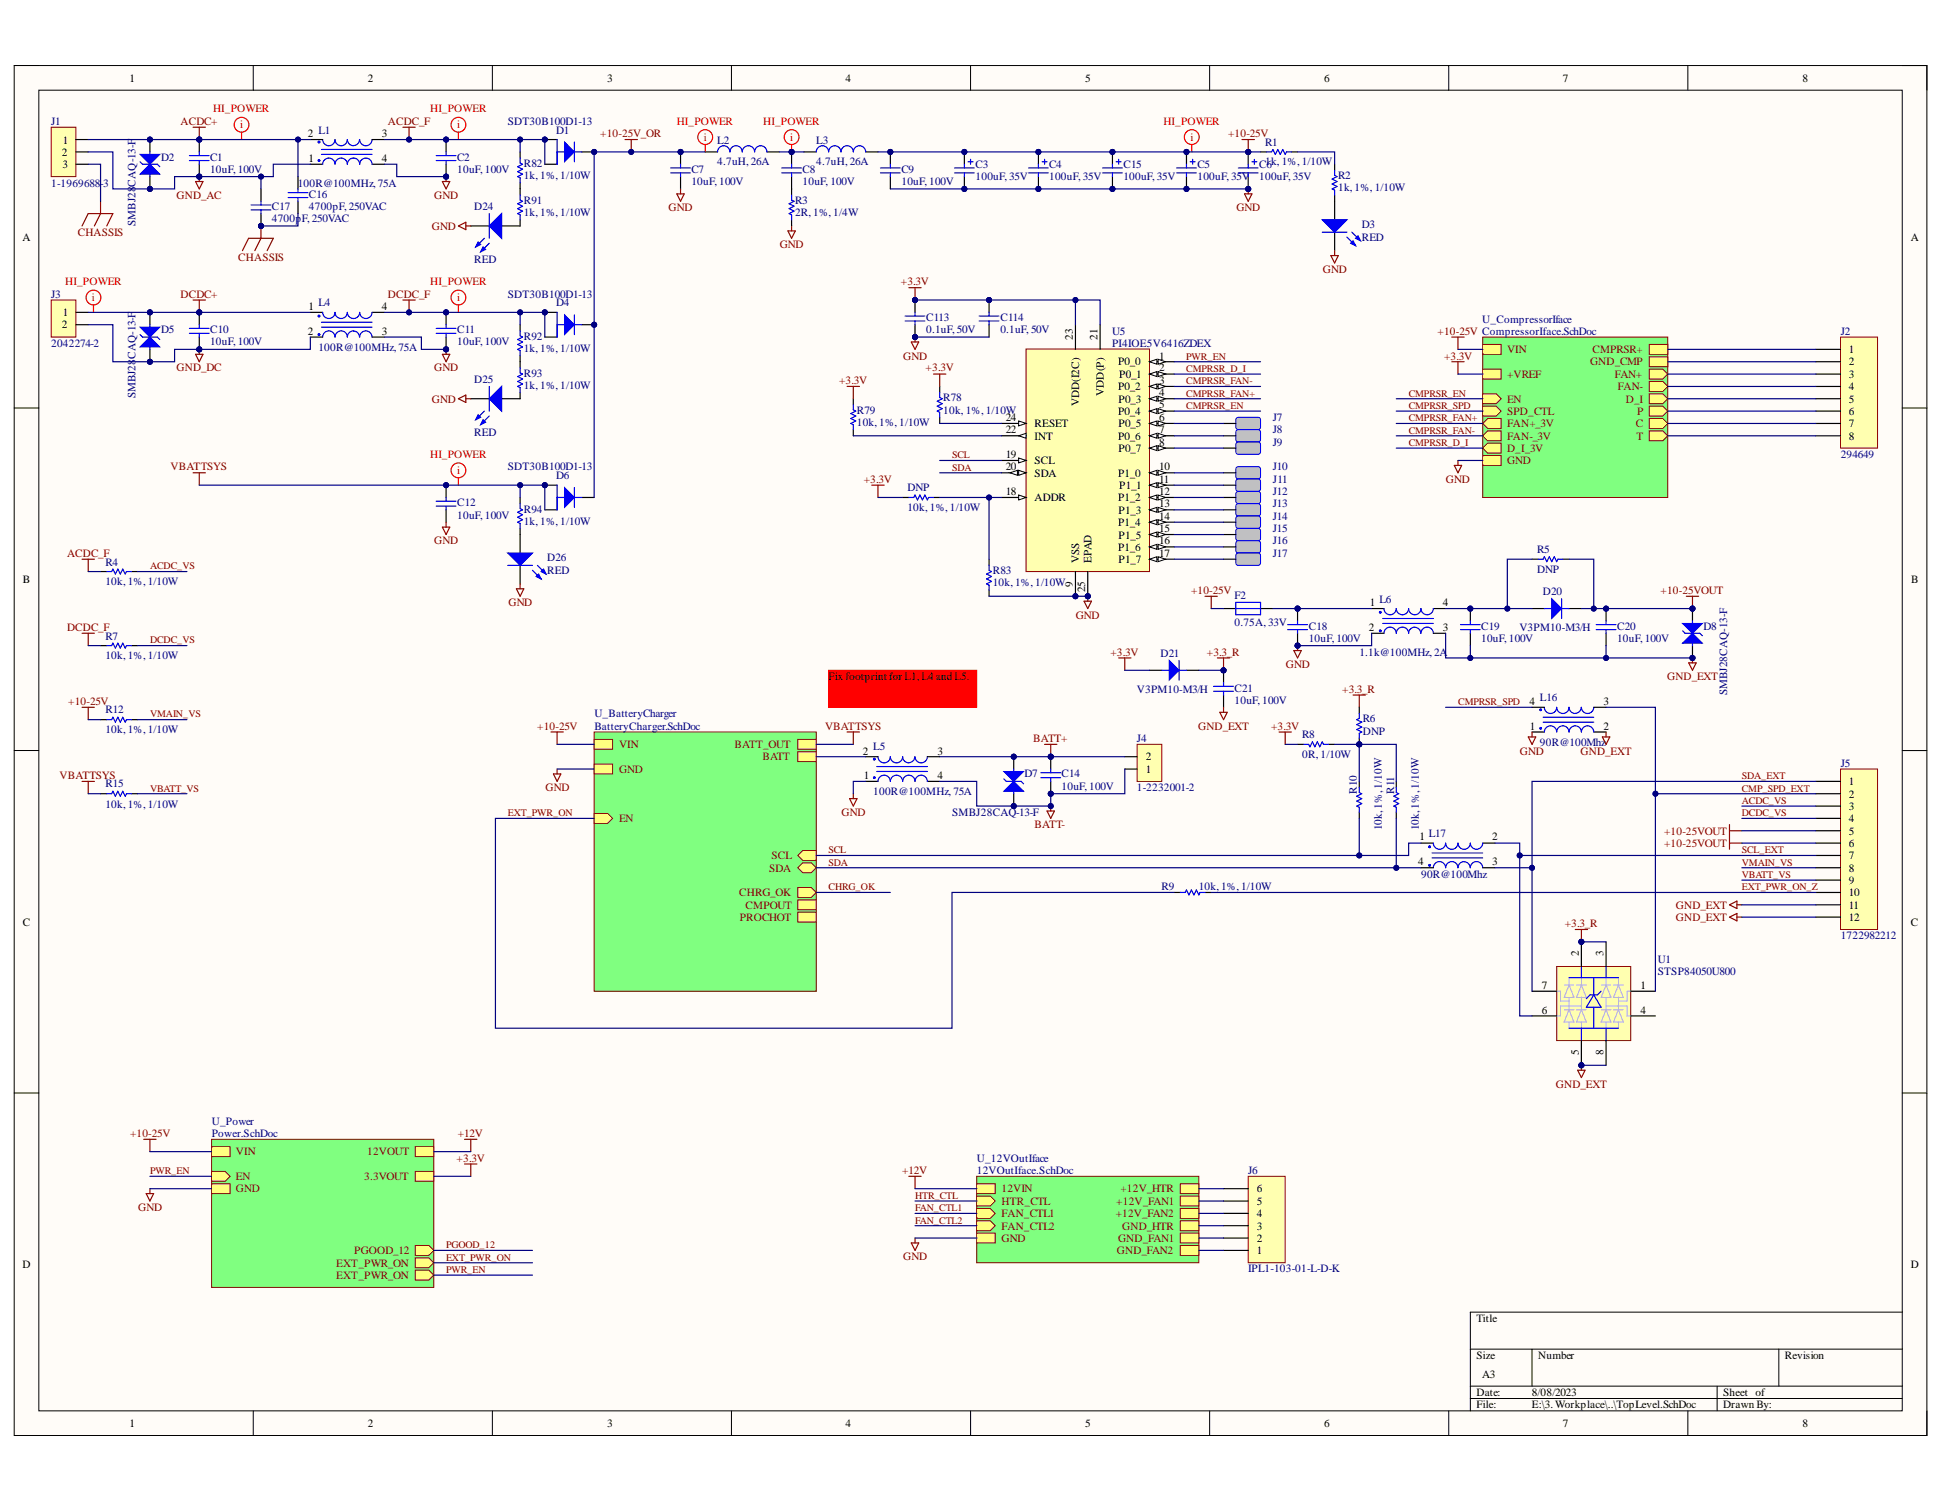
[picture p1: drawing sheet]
<svg xmlns="http://www.w3.org/2000/svg" width="279mm" height="216mm" viewBox="0 0 279 216" stroke-linecap="round" stroke-linejoin="round" font-family="sans-serif">
<defs><g id="words">
<g font-size="1.6">
<text x="18.6" y="11.8">1</text>
<text x="52.9" y="11.8">2</text>
<text x="87.3" y="11.8">3</text>
<text x="121.5" y="11.8">4</text>
<text x="156" y="11.8">5</text>
<text x="190.3" y="11.8">6</text>
<text x="224.6" y="11.8">7</text>
<text x="259.1" y="11.8">8</text>
<text x="8.9" y="22.4">2</text>
<text x="9" y="20.6">1</text>
<text x="44.2" y="19.7">2</text>
<text x="44.3" y="23.2">1</text>
<text x="54.9" y="23.2">4</text>
<text x="54.9" y="19.7">3</text>
<text x="9" y="24.1">3</text>
<text x="3.2" y="34.6">A</text>
<text x="274.6" y="34.6">A</text>
<text x="8.9" y="47.2">2</text>
<text x="9" y="45.4">1</text>
<text x="44.3" y="44.6">1</text>
<text x="54.9" y="44.6">4</text>
<text x="44.2" y="48.1">2</text>
<text x="54.9" y="48.1">3</text>
<text x="154.2" y="48.8" transform="rotate(-90 154.2 48.8)">23</text>
<text x="157.7" y="48.8" transform="rotate(-90 157.7 48.8)">21</text>
<text x="160.7" y="52.5">P0_0</text>
<text x="166.6" y="51.7">1</text>
<text x="166.6" y="53.3">2</text>
<text x="265.7" y="50.7">1</text>
<text x="265.7" y="52.5">2</text>
<text x="155.1" y="58.3" transform="rotate(-90 155.1 58.3)">VDD(I2C)</text>
<text x="158.7" y="56.8" transform="rotate(-90 158.7 56.8)">VDD(P)</text>
<text x="160.7" y="56.1">P0_2</text>
<text x="160.7" y="59.6">P0_4</text>
<text x="160.8" y="57.8">P0_3</text>
<text x="160.9" y="54.3">P0_1</text>
<text x="166.6" y="55.1">3</text>
<text x="166.6" y="56.9">4</text>
<text x="166.6" y="58.7">5</text>
<text x="265.7" y="54.3">3</text>
<text x="265.7" y="56.1">4</text>
<text x="265.7" y="57.8">5</text>
<text x="265.7" y="59.6">6</text>
<text x="144.5" y="62.2">22</text>
<text x="144.5" y="60.4">24</text>
<text x="144.5" y="65.8">19</text>
<text x="148.7" y="63.2">INT</text>
<text x="148.7" y="61.4">RESET</text>
<text x="160.7" y="63.2">P0_6</text>
<text x="160.8" y="61.4">P0_5</text>
<text x="160.8" y="64.9">P0_7</text>
<text x="166.6" y="60.4">6</text>
<text x="166.6" y="62.2">7</text>
<text x="166.6" y="64">8</text>
<text x="265.7" y="61.4">7</text>
<text x="265.7" y="63.2">8</text>
<text x="144.5" y="71.1">18</text>
<text x="144.5" y="67.6">20</text>
<text x="148.7" y="66.7">SCL</text>
<text x="148.7" y="68.5">SDA</text>
<text x="160.7" y="68.5">P1_0</text>
<text x="160.9" y="70.3">P1_1</text>
<text x="166.6" y="67.6">10</text>
<text x="166.6" y="69.3">11</text>
<text x="166.6" y="71.1">12</text>
<text x="148.7" y="72">ADDR</text>
<text x="160.7" y="72">P1_2</text>
<text x="160.7" y="75.6">P1_4</text>
<text x="160.8" y="73.8">P1_3</text>
<text x="160.8" y="77.4">P1_5</text>
<text x="166.6" y="72.9">13</text>
<text x="166.6" y="74.7">14</text>
<text x="166.6" y="76.4">15</text>
<text x="3.3" y="83.8">B</text>
<text x="155.1" y="80.8" transform="rotate(-90 155.1 80.8)">VSS</text>
<text x="156.9" y="80.8" transform="rotate(-90 156.9 80.8)">EPAD</text>
<text x="160.7" y="79.1">P1_6</text>
<text x="160.8" y="80.9">P1_7</text>
<text x="166.6" y="78.2">16</text>
<text x="166.6" y="80">17</text>
<text x="274.7" y="83.8">B</text>
<text x="154.2" y="84.3" transform="rotate(-90 154.2 84.3)">9</text>
<text x="156" y="85.1" transform="rotate(-90 156 85.1)">25</text>
<text x="196.9" y="87.1">1</text>
<text x="207.4" y="87.1">4</text>
<text x="196.7" y="90.6">2</text>
<text x="207.4" y="90.6">3</text>
<text x="119.1" y="97.7">Fix footprint for L1, L4 and L5.</text>
<text x="219.8" y="101.3">4</text>
<text x="230.5" y="101.3">3</text>
<text x="219.9" y="104.8">1</text>
<text x="230.5" y="104.8">2</text>
<text x="124" y="108.4">2</text>
<text x="124.2" y="111.9">1</text>
<text x="134.7" y="111.9">4</text>
<text x="134.7" y="108.4">3</text>
<text x="164.7" y="111">1</text>
<text x="164.7" y="109.2">2</text>
<text x="265.7" y="112.8">1</text>
<text x="265.7" y="114.6">2</text>
<text x="265.7" y="116.3">3</text>
<text x="265.7" y="118.1">4</text>
<text x="265.7" y="119.9">5</text>
<text x="203.8" y="124.3">4</text>
<text x="204" y="120.7">1</text>
<text x="214.5" y="120.7">2</text>
<text x="214.5" y="124.3">3</text>
<text x="265.7" y="121.7">6</text>
<text x="265.7" y="123.4">7</text>
<text x="265.7" y="125.2">8</text>
<text x="265.7" y="127">9</text>
<text x="265.7" y="128.8">10</text>
<text x="265.7" y="130.5">11</text>
<text x="3.3" y="133">C</text>
<text x="226.9" y="137.4" transform="rotate(-90 226.9 137.4)">2</text>
<text x="230.5" y="137.4" transform="rotate(-90 230.5 137.4)">3</text>
<text x="265.7" y="132.3">12</text>
<text x="274.6" y="133">C</text>
<text x="221.6" y="142">7</text>
<text x="235.8" y="142">1</text>
<text x="221.6" y="145.6">6</text>
<text x="235.8" y="145.6">4</text>
<text x="226.9" y="151.6" transform="rotate(-90 226.9 151.6)">5</text>
<text x="230.5" y="151.6" transform="rotate(-90 230.5 151.6)">8</text>
<text x="180.7" y="173.1">5</text>
<text x="180.7" y="171.3">6</text>
<text x="180.7" y="178.4">2</text>
<text x="180.7" y="176.6">3</text>
<text x="180.7" y="174.8">4</text>
<text x="3.2" y="182.1">D</text>
<text x="180.7" y="180.2">1</text>
<text x="274.6" y="182.1">D</text>
<text x="212.2" y="189.9">Title</text>
<text x="212.2" y="195.2">Size</text>
<text x="213" y="197.9">A3</text>
<text x="221.1" y="195.2">Number</text>
<text x="256.5" y="195.2">Revision</text>
<text x="212.2" y="200.5">Date:</text>
<text x="212.2" y="202.3">File:</text>
<text x="220.2" y="200.5">8/08/2023</text>
<text x="220.2" y="202.3">E:\3. Workplace\..\TopLevel.SchDoc</text>
<text x="247.6" y="200.5">Sheet of</text>
<text x="247.6" y="202.3">Drawn By:</text>
<text x="18.6" y="204.9">1</text>
<text x="52.9" y="204.9">2</text>
<text x="87.3" y="204.9">3</text>
<text x="121.5" y="204.9">4</text>
<text x="156" y="204.9">5</text>
<text x="190.3" y="204.9">6</text>
<text x="224.6" y="204.9">7</text>
<text x="259.1" y="204.9">8</text>
</g>
<g font-size="1.6" fill="#000080">
<text x="7.4" y="17.9">J1</text>
<text x="73" y="17.9">SDT30B100D1-13</text>
<text x="23.2" y="23.1">D2</text>
<text x="30.2" y="23.1">C1</text>
<text x="45.8" y="19.2">L1</text>
<text x="65.7" y="23.1">C2</text>
<text x="75.3" y="23.9">R82</text>
<text x="79.9" y="19.2">D1</text>
<text x="103.1" y="20.6">L2</text>
<text x="103.1" y="23.8">4.7uH, 26A</text>
<text x="117.3" y="20.6">L3</text>
<text x="117.3" y="23.8">4.7uH, 26A</text>
<text x="181.8" y="21">R1</text>
<text x="7.4" y="26.8">1-1969688-</text>
<text x="14.8" y="26.8">3</text>
<text x="19.5" y="26.8" transform="rotate(-90 19.5 26.8)">CAQ-13-F</text>
<text x="30.2" y="24.9">10uF, 100V</text>
<text x="42.8" y="26.8">100R@100MHz, 75A</text>
<text x="44.4" y="28.4">C16</text>
<text x="65.7" y="24.9">10uF, 100V</text>
<text x="75.3" y="25.7">1k, 1%,1/10W</text>
<text x="75.3" y="29.3">R91</text>
<text x="99.4" y="24.9">C7</text>
<text x="99.4" y="26.6">10uF, 100V</text>
<text x="114.3" y="29.3">R3</text>
<text x="115.4" y="24.9">C8</text>
<text x="115.4" y="26.6">10uF, 100V</text>
<text x="129.6" y="24.9">C9</text>
<text x="129.6" y="26.6">10uF, 100V</text>
<text x="140.2" y="24.1">C3</text>
<text x="140.2" y="25.9">100uF, 35V</text>
<text x="150.8" y="24.1">C4</text>
<text x="150.8" y="25.9">100uF, 35V</text>
<text x="161.5" y="24.1">C15</text>
<text x="161.5" y="25.9">100uF, 35V</text>
<text x="172.1" y="24.1">C5</text>
<text x="172.1" y="25.9">100uF, 35V</text>
<text x="181" y="24.1">C16k, 1%,1/10W</text>
<text x="181" y="25.9">100uF, 35V</text>
<text x="192.3" y="25.7">R2</text>
<text x="192.3" y="27.5">1k, 1%,1/10W</text>
<text x="19.5" y="32.5" transform="rotate(-90 19.5 32.5)">SMBJ28</text>
<text x="39.1" y="30.2">C17</text>
<text x="39.1" y="32">4700pF, 250VAC</text>
<text x="44.4" y="30.2">4700pF, 250VAC</text>
<text x="68.2" y="30.2">D24</text>
<text x="75.3" y="31">1k, 1%,1/10W</text>
<text x="114.3" y="31">2R, 1%,1/4W</text>
<text x="195.7" y="32.8">D3</text>
<text x="195.7" y="34.6">RED</text>
<text x="68.2" y="37.8">RED</text>
<text x="7.4" y="42.8">J3</text>
<text x="23.2" y="47.9">D5</text>
<text x="30.2" y="47.9">C10</text>
<text x="45.8" y="44">L4</text>
<text x="65.7" y="47.9">C11</text>
<text x="73" y="42.8">SDT30B100D1-13</text>
<text x="79.9" y="44">D4</text>
<text x="133.1" y="46.2">C113</text>
<text x="133.1" y="47.9">0.1uF, 50V</text>
<text x="143.8" y="46.2">C114</text>
<text x="143.8" y="47.9">0.1uF, 50V</text>
<text x="213" y="46.3">U_CompressorIface</text>
<text x="7.4" y="49.9">2042274-2</text>
<text x="19.5" y="51.6" transform="rotate(-90 19.5 51.6)">CAQ-13-F</text>
<text x="30.2" y="49.6">10uF, 100V</text>
<text x="45.8" y="50.4">100R@100MHz, 75A</text>
<text x="65.7" y="49.6">10uF, 100V</text>
<text x="75.3" y="48.8">R92</text>
<text x="75.3" y="50.6">1k, 1%,1/10W</text>
<text x="159.8" y="48.1">U5</text>
<text x="159.8" y="49.9">PI4IOE5V6416ZDEX</text>
<text x="264.6" y="48.1">J2</text>
<text x="19.5" y="57.2" transform="rotate(-90 19.5 57.2)">SMBJ28</text>
<text x="68.2" y="55">D25</text>
<text x="75.3" y="54.1">R93</text>
<text x="75.3" y="55.9">1k, 1%,1/10W</text>
<text x="123.1" y="59.4">R79</text>
<text x="135.6" y="57.7">R78</text>
<text x="135.6" y="59.4">10k, 1%,1/10W</text>
<text x="68.2" y="62.6">RED</text>
<text x="123.1" y="61.2">10k, 1%,1/10W</text>
<text x="182.9" y="60.4">J7</text>
<text x="182.9" y="62.2">J8</text>
<text x="182.9" y="64">J9</text>
<text x="264.6" y="65.8">294649</text>
<text x="73" y="67.6">SDT30B100D1-13</text>
<text x="79.9" y="68.8">D6</text>
<text x="130.4" y="70.6">DNP</text>
<text x="182.9" y="67.6">J10</text>
<text x="182.9" y="69.3">J11</text>
<text x="182.9" y="71.1">J12</text>
<text x="65.7" y="72.7">C12</text>
<text x="65.7" y="74.5">10uF, 100V</text>
<text x="75.3" y="73.6">R94</text>
<text x="75.3" y="75.4">1k, 1%,1/10W</text>
<text x="130.4" y="73.4">10k, 1%,1/10W</text>
<text x="182.9" y="72.9">J13</text>
<text x="182.9" y="74.7">J14</text>
<text x="182.9" y="76.4">J15</text>
<text x="15.1" y="81.2">R4</text>
<text x="78.7" y="80.7">D26</text>
<text x="78.7" y="82.4">RED</text>
<text x="142.7" y="82.4">R83</text>
<text x="182.9" y="78.2">J16</text>
<text x="182.9" y="80">J17</text>
<text x="220.9" y="79.5">R5</text>
<text x="220.9" y="82.3">DNP</text>
<text x="15.1" y="84">10k, 1%,1/10W</text>
<text x="142.7" y="84.2">10k, 1%,1/10W</text>
<text x="177.4" y="86">F2</text>
<text x="177.4" y="89.9">0.75A, 33V</text>
<text x="198.2" y="86.6">L6</text>
<text x="221.8" y="85.5">D20</text>
<text x="15.1" y="91.9">R7</text>
<text x="15.1" y="94.7">10k, 1%,1/10W</text>
<text x="166.8" y="94.4">D21</text>
<text x="188.1" y="90.5">C18</text>
<text x="188.1" y="92.2">10uF, 100V</text>
<text x="195.4" y="94.2">1.1k@100MHz, 2A</text>
<text x="212.9" y="90.5">C19</text>
<text x="212.9" y="92.2">10uF, 100V</text>
<text x="218.4" y="90.6">V3PM10-M3/H</text>
<text x="232.4" y="90.5">C20</text>
<text x="232.4" y="92.2">10uF, 100V</text>
<text x="244.8" y="90.5">D8</text>
<text x="163.4" y="99.5">V3PM10-M3/H</text>
<text x="177.4" y="99.3">C21</text>
<text x="177.4" y="101.1">10uF, 100V</text>
<text x="221.3" y="100.7">L16</text>
<text x="248.2" y="99.8" transform="rotate(-90 248.2 99.8)">SMBJ28CAQ-13-F</text>
<text x="15.1" y="102.5">R12</text>
<text x="15.1" y="105.3">10k, 1%,1/10W</text>
<text x="85.4" y="103.1">U_BatteryCharger</text>
<text x="85.4" y="104.8">BatteryCharger.SchDoc</text>
<text x="125.5" y="107.8">L5</text>
<text x="163.4" y="106.6">J4</text>
<text x="187.2" y="106">R8</text>
<text x="195.9" y="103.7">R6</text>
<text x="195.9" y="105.5">DNP</text>
<text x="221.3" y="107.1">90R@100Mhz</text>
<text x="15.1" y="113.1">R15</text>
<text x="147.2" y="111.7">D7</text>
<text x="152.6" y="111.7">C14</text>
<text x="152.6" y="113.5">10uF, 100V</text>
<text x="163.4" y="113.6">1-2232001-2</text>
<text x="187.2" y="108.9">0R, 1/10W</text>
<text x="264.6" y="110.2">J5</text>
<text x="15.1" y="116">10k, 1%,1/10W</text>
<text x="125.5" y="114.2">100R@100MHz, 75A</text>
<text x="136.8" y="117.2">SMBJ28CAQ-13-F</text>
<text x="195" y="114.1" transform="rotate(-90 195 114.1)">R10</text>
<text x="198.6" y="119.3" transform="rotate(-90 198.6 119.3)">10k, 1%, 1/10W</text>
<text x="200.4" y="114.1" transform="rotate(-90 200.4 114.1)">R11</text>
<text x="203.9" y="119.3" transform="rotate(-90 203.9 119.3)">10k, 1%, 1/10W</text>
<text x="205.3" y="120.2">L17</text>
<text x="167" y="127.8">R9</text>
<text x="172.3" y="127.8">10k, 1%,1/10W</text>
<text x="204.2" y="126.1">90R@100Mhz</text>
<text x="264.6" y="134.9">1722982212</text>
<text x="238.2" y="138.3">U1</text>
<text x="238.2" y="140.1">STSP84050U800</text>
<text x="30.4" y="161.6">U_Power</text>
<text x="30.4" y="163.3">Power.SchDoc</text>
<text x="140.4" y="166.9">U_12VOutIface</text>
<text x="140.4" y="168.7">12VOutIface.SchDoc</text>
<text x="179.4" y="168.7">J6</text>
<text x="179.4" y="182.8">IPL1-103-01-L-D-K</text>
</g>
<g font-size="1.6" fill="#800000">
<text x="26" y="17.9">ACDC+</text>
<text x="55.7" y="17.9">ACDC_F</text>
<text x="86.3" y="19.7">+10-25V_OR</text>
<text x="176.5" y="19.7">+10-25V</text>
<text x="25.4" y="28.6">GND_AC</text>
<text x="62.4" y="28.6">GND</text>
<text x="11.2" y="33.9">CHASSIS</text>
<text x="62.1" y="33">GND</text>
<text x="96.1" y="30.4">GND</text>
<text x="112.1" y="35.7">GND</text>
<text x="177.7" y="30.4">GND</text>
<text x="34.3" y="37.5">CHASSIS</text>
<text x="129.5" y="41">+3.3V</text>
<text x="190.1" y="39.2">GND</text>
<text x="26" y="42.8">DCDC+</text>
<text x="55.7" y="42.8">DCDC_F</text>
<text x="25.4" y="53.3">GND_DC</text>
<text x="62.4" y="53.3">GND</text>
<text x="129.8" y="51.7">GND</text>
<text x="133" y="53.3">+3.3V</text>
<text x="206.6" y="48.1">+10-25V CompressorIface.SchDoc</text>
<text x="207.5" y="51.7">+3.3V</text>
<text x="216.6" y="50.7">VIN</text>
<text x="228.5" y="52.5">GND_CMP</text>
<text x="228.9" y="50.7">CMPRSR+</text>
<text x="62.1" y="57.8">GND</text>
<text x="120.6" y="55.1">+3.3V</text>
<text x="216.6" y="57.8">EN</text>
<text x="216.6" y="59.6">SPD_CTL</text>
<text x="216.6" y="54.3">+VREF</text>
<text x="232.1" y="54.3">FAN+</text>
<text x="232.5" y="56.1">FAN-</text>
<text x="233.7" y="57.8">D_I</text>
<text x="235.3" y="59.6">P</text>
<text x="216.6" y="64.9">D_I_3V</text>
<text x="216.6" y="63.2">FAN-_3V</text>
<text x="216.6" y="61.4">FAN+_3V</text>
<text x="235.1" y="61.4">C</text>
<text x="235.2" y="63.2">T</text>
<text x="24.5" y="67.6">VBATTSYS</text>
<text x="124.2" y="69.3">+3.3V</text>
<text x="207.8" y="69.3">GND</text>
<text x="216.6" y="66.7">GND</text>
<text x="9.6" y="80">ACDC_F</text>
<text x="62.4" y="78.2">GND</text>
<text x="73.1" y="87.1">GND</text>
<text x="154.6" y="88.9">GND</text>
<text x="171.2" y="85.3">+10-25V</text>
<text x="238.7" y="85.3">+10-25VOUT</text>
<text x="9.6" y="90.6">DCDC_F</text>
<text x="159.6" y="94.2">+3.3V</text>
<text x="173.5" y="94.2">+3.3_R</text>
<text x="184.8" y="96">GND</text>
<text x="9.8" y="101.3">+10-25V</text>
<text x="192.9" y="99.5">+3.3_R</text>
<text x="239.6" y="97.7">GND_EXT</text>
<text x="77.2" y="104.8">+10-25V</text>
<text x="89" y="107.5">VIN</text>
<text x="105.6" y="107.5">BATT_OUT</text>
<text x="118.6" y="104.8">VBATTSYS</text>
<text x="148.5" y="106.6">BATT+</text>
<text x="172.2" y="104.8">GND_EXT</text>
<text x="182.7" y="104.8">+3.3V</text>
<text x="8.5" y="111.9">VBATTSYS</text>
<text x="78.4" y="113.6">GND</text>
<text x="89" y="111">GND</text>
<text x="109.6" y="109.2">BATT</text>
<text x="218.5" y="108.4">GND</text>
<text x="227.2" y="108.4">GND_EXT</text>
<text x="89" y="118.1">EN</text>
<text x="120.9" y="117.2">GND</text>
<text x="148.7" y="119">BATT-</text>
<text x="239.2" y="119.9">+10-25VOUT</text>
<text x="110.5" y="125.2">SDA</text>
<text x="110.9" y="123.4">SCL</text>
<text x="239.2" y="121.7">+10-25VOUT</text>
<text x="106.2" y="128.8">CHRG_OK</text>
<text x="107.2" y="130.5">CMPOUT</text>
<text x="240.9" y="130.5">GND_EXT</text>
<text x="106.3" y="132.3">PROCHOT</text>
<text x="224.9" y="133.2">+3.3_R</text>
<text x="240.9" y="132.3">GND_EXT</text>
<text x="223.6" y="156.2">GND_EXT</text>
<text x="18.7" y="163.3">+10-25V</text>
<text x="33.9" y="166">VIN</text>
<text x="52.8" y="166">12VOUT</text>
<text x="65.6" y="166.9">+3.3V</text>
<text x="65.8" y="163.3">+12V</text>
<text x="19.9" y="173.9">GND</text>
<text x="33.9" y="169.5">EN</text>
<text x="33.9" y="171.3">GND</text>
<text x="52.4" y="169.5">3.3VOUT</text>
<text x="129.7" y="168.7">+12V</text>
<text x="143.9" y="171.3">12VIN</text>
<text x="143.9" y="173.1">HTR_CTL</text>
<text x="160.4" y="173.1">+12V_FAN1</text>
<text x="161" y="171.3">+12V_HTR</text>
<text x="143.9" y="178.4">GND</text>
<text x="143.9" y="174.8">FAN_CTL1</text>
<text x="143.9" y="176.6">FAN_CTL2</text>
<text x="160.4" y="174.8">+12V_FAN2</text>
<text x="160.7" y="178.4">GND_FAN1</text>
<text x="161.3" y="176.6">GND_HTR</text>
<text x="48.3" y="181.9">EXT_PWR_ON</text>
<text x="48.3" y="183.7">EXT_PWR_ON</text>
<text x="50.9" y="180.2">PGOOD_12</text>
<text x="129.8" y="181">GND</text>
<text x="160.5" y="180.2">GND_FAN2</text>
</g>
<g font-size="1.6" fill="#f00">
<text x="30.6" y="16.1">HI_POWER</text>
<text x="61.8" y="16.1">HI_POWER</text>
<text x="97.3" y="17.9">HI_POWER</text>
<text x="109.7" y="17.9">HI_POWER</text>
<text x="167.2" y="17.9">HI_POWER</text>
<text x="34.5" y="18.4">i</text>
<text x="65.7" y="18.4">i</text>
<text x="101.2" y="20.2">i</text>
<text x="113.6" y="20.2">i</text>
<text x="171.1" y="20.2">i</text>
<text x="9.4" y="41">HI_POWER</text>
<text x="61.8" y="41">HI_POWER</text>
<text x="13.2" y="43.3">i</text>
<text x="65.7" y="43.3">i</text>
<text x="61.8" y="65.8">HI_POWER</text>
<text x="65.7" y="68.1">i</text>
</g>
<g font-size="1.4" fill="#800000">
<text x="170.5" y="53.4">CMPRSR_D_I</text>
<text x="170.5" y="51.7">PWR_EN</text>
<text x="170.5" y="58.8">CMPRSR_EN</text>
<text x="170.5" y="57">CMPRSR_FAN+</text>
<text x="170.5" y="55.2">CMPRSR_FAN-</text>
<text x="202.5" y="57">CMPRSR_EN</text>
<text x="202.5" y="58.8">CMPRSR_SPD</text>
<text x="136.8" y="65.9">SCL</text>
<text x="202.5" y="60.5">CMPRSR_FAN+</text>
<text x="202.5" y="62.3">CMPRSR_FAN-</text>
<text x="202.5" y="64.1">CMPRSR_D_I</text>
<text x="136.8" y="67.6">SDA</text>
<text x="21.6" y="81.8">ACDC_VS</text>
<text x="21.6" y="92.4">DCDC_VS</text>
<text x="209.6" y="101.3">CMPRSR_SPD</text>
<text x="21.6" y="103.1">VMAIN_VS</text>
<text x="21.6" y="113.7">VBATT_VS</text>
<text x="250.3" y="111.9">SDA_EXT</text>
<text x="250.3" y="113.7">CMP_SPD_EXT</text>
<text x="73" y="117.3">EXT_PWR_ON</text>
<text x="250.3" y="115.5">ACDC_VS</text>
<text x="250.3" y="117.3">DCDC_VS</text>
<text x="119.1" y="122.6">SCL</text>
<text x="119.1" y="124.4">SDA</text>
<text x="250.3" y="124.4">VMAIN_VS</text>
<text x="250.3" y="122.6">SCL_EXT</text>
<text x="119.1" y="127.9">CHRG_OK</text>
<text x="250.3" y="126.1">VBATT_VS</text>
<text x="250.3" y="127.9">EXT_PWR_ON_Z</text>
<text x="21.6" y="168.7">PWR_EN</text>
<text x="131.5" y="172.2">HTR_CTL</text>
<text x="131.5" y="174">FAN_CTL1</text>
<text x="64.1" y="179.3">PGOOD_12</text>
<text x="131.5" y="175.8">FAN_CTL2</text>
<text x="64.1" y="182.9">PWR_EN</text>
<text x="64.1" y="181.1">EXT_PWR_ON</text>
</g>
</g></defs>
<path d="M2 9.4h274.9v196.8h-274.9z" fill-rule="evenodd" fill="#fffcf8"/>
<path d="M2 9.4h274.9v196.8h-274.9z" fill="none" stroke="#000" stroke-width=".14"/>
<path d="M5.6 13h267.8v189.7h-267.8z" fill-rule="evenodd" fill="#fffcf8"/>
<g fill="none" stroke="#000" stroke-width=".14">
<path d="M2 9.4h3.6M5.6 13h267.8v189.7h-267.8zM36.4 9.4v3.6M70.8 9.4v3.6M105.1 9.4v3.6M139.5 9.4v3.6M173.9 9.4v3.6M208.2 9.4v3.6M242.6 9.4v3.6M273.4 9.4h3.5v3.6M2 58.6h3.6M273.4 58.6h3.5"/>
<path d="M2 107.8h3.6M273.4 107.8h3.5M2 157h3.6M273.4 157h3.5M211.3 193.8h62.1M211.3 199.1h62.1M220.2 193.8v5.3M246.8 199.1v3.6M255.7 193.8v5.3M273.4 188.5h-62.1v14.2M36.4 202.7v3.5M70.8 202.7v3.5"/>
<path d="M105.1 202.7v3.5M139.5 202.7v3.5M173.9 202.7v3.5M208.2 202.7v3.5M211.3 200.9h62.1M242.6 202.7v3.5M276.9 202.7v3.5"/>
</g>
<path d="M27.8 18.3h1.7M28.6 18.3v1.7" fill="none" stroke="#800000" stroke-width=".17"/>
<circle cx="28.6" cy="20" r=".35" fill="#000080"/>
<circle cx="28.6" cy="20" r=".35" fill="none" stroke="#000080" stroke-width=".14"/>
<circle cx="64.1" cy="25.4" r=".35" fill="#000080"/>
<circle cx="64.1" cy="25.4" r=".35" fill="none" stroke="#000080" stroke-width=".14"/>
<circle cx="64.1" cy="20" r=".35" fill="#000080"/>
<circle cx="64.1" cy="20" r=".35" fill="none" stroke="#000080" stroke-width=".14"/>
<path d="M64.1 23.6v1.8" fill="none" stroke="#000" stroke-width=".17"/>
<circle cx="64.1" cy="25.4" r=".35" fill="#000080"/>
<circle cx="64.1" cy="25.4" r=".35" fill="none" stroke="#000080" stroke-width=".14"/>
<path d="M64.1 20v1.8" fill="none" stroke="#000" stroke-width=".17"/>
<circle cx="64.1" cy="20" r=".35" fill="#000080"/>
<circle cx="64.1" cy="20" r=".35" fill="none" stroke="#000080" stroke-width=".14"/>
<path d="M62.7 22.4h2.8M62.7 23.1h2.8M64.1 21.8v.6M64.1 23.1v.5" fill="none" stroke="#00f" stroke-width=".17"/>
<path d="M63.6 26.1h1l-.5 1zM64.1 25.4v.7" fill="none" stroke="#800000" stroke-width=".17"/>
<circle cx="64.1" cy="25.4" r=".35" fill="#000080"/>
<circle cx="64.1" cy="25.4" r=".35" fill="none" stroke="#000080" stroke-width=".14"/>
<path d="M178.5 20h1.8M179.4 20v1.8" fill="none" stroke="#800000" stroke-width=".17"/>
<circle cx="179.4" cy="21.8" r=".35" fill="#000080"/>
<circle cx="179.4" cy="21.8" r=".35" fill="none" stroke="#000080" stroke-width=".14"/>
<circle cx="97.8" cy="21.8" r=".35" fill="#000080"/>
<circle cx="97.8" cy="21.8" r=".35" fill="none" stroke="#000080" stroke-width=".14"/>
<path d="M97.8 21.8v1.8M97.8 25.4v1.7" fill="none" stroke="#000" stroke-width=".17"/>
<circle cx="97.8" cy="21.8" r=".35" fill="#000080"/>
<circle cx="97.8" cy="21.8" r=".35" fill="none" stroke="#000080" stroke-width=".14"/>
<path d="M96.4 24.1h2.8M96.4 24.8h2.8M97.8 23.6v.5M97.8 24.8v.6" fill="none" stroke="#00f" stroke-width=".17"/>
<path d="M178.9 27.8h1l-.5 1.1zM179.4 27.1v.7" fill="none" stroke="#800000" stroke-width=".17"/>
<circle cx="179.4" cy="27.1" r=".35" fill="#000080"/>
<circle cx="179.4" cy="27.1" r=".35" fill="none" stroke="#000080" stroke-width=".14"/>
<path d="M27.8 67.9h1.7M28.6 67.9v1.8" fill="none" stroke="#800000" stroke-width=".17"/>
<circle cx="64.1" cy="69.7" r=".35" fill="#000080"/>
<circle cx="64.1" cy="69.7" r=".35" fill="none" stroke="#000080" stroke-width=".14"/>
<path d="M64.1 69.7v1.8M64.1 73.2v1.8" fill="none" stroke="#000" stroke-width=".17"/>
<circle cx="64.1" cy="69.7" r=".35" fill="#000080"/>
<circle cx="64.1" cy="69.7" r=".35" fill="none" stroke="#000080" stroke-width=".14"/>
<path d="M62.7 72h2.8M62.7 72.7h2.8M64.1 71.5v.5M64.1 72.7v.5" fill="none" stroke="#00f" stroke-width=".17"/>
<path d="M63.6 75.7h1l-.5 1.1zM64.1 75v.7" fill="none" stroke="#800000" stroke-width=".17"/>
<circle cx="113.8" cy="21.8" r=".35" fill="#000080"/>
<circle cx="113.8" cy="21.8" r=".35" fill="none" stroke="#000080" stroke-width=".14"/>
<path d="M113.8 21.8v1.8M113.8 25.4v1.7" fill="none" stroke="#000" stroke-width=".17"/>
<circle cx="113.8" cy="21.8" r=".35" fill="#000080"/>
<circle cx="113.8" cy="21.8" r=".35" fill="none" stroke="#000080" stroke-width=".14"/>
<path d="M112.4 24.1h2.8M112.4 24.8h2.8M113.8 23.6v.5M113.8 24.8v.6" fill="none" stroke="#00f" stroke-width=".17"/>
<circle cx="21.5" cy="27.1" r=".35" fill="#000080"/>
<circle cx="21.5" cy="27.1" r=".35" fill="none" stroke="#000080" stroke-width=".14"/>
<circle cx="21.5" cy="20" r=".35" fill="#000080"/>
<circle cx="21.5" cy="20" r=".35" fill="none" stroke="#000080" stroke-width=".14"/>
<path d="M21.5 25.4v1.7" fill="none" stroke="#000" stroke-width=".17"/>
<circle cx="21.5" cy="27.1" r=".35" fill="#000080"/>
<circle cx="21.5" cy="27.1" r=".35" fill="none" stroke="#000080" stroke-width=".14"/>
<path d="M21.5 20v1.8" fill="none" stroke="#000" stroke-width=".17"/>
<circle cx="21.5" cy="20" r=".35" fill="#000080"/>
<circle cx="21.5" cy="20" r=".35" fill="none" stroke="#000080" stroke-width=".14"/>
<path d="M20.5 23.6h2.1M21.5 21.8v3.6" fill="none" stroke="#00f" stroke-width=".17"/>
<path d="M21.5 23.6l1.5 1.4h-2.9z" fill="#00f"/>
<path d="M21.5 23.6l1.5 1.4h-2.9z" fill="none" stroke="#00f" stroke-width=".14"/>
<path d="M20.1 23.2l.4 .4M22.6 23.6l.4 .3" fill="none" stroke="#00f" stroke-width=".17"/>
<path d="M20.1 22.2h2.9l-1.5 1.4z" fill="#00f"/>
<path d="M20.1 22.2h2.9l-1.5 1.4z" fill="none" stroke="#00f" stroke-width=".14"/>
<circle cx="85.4" cy="21.8" r=".35" fill="#000080"/>
<circle cx="85.4" cy="21.8" r=".35" fill="none" stroke="#000080" stroke-width=".14"/>
<circle cx="78.3" cy="20" r=".35" fill="#000080"/>
<circle cx="78.3" cy="20" r=".35" fill="none" stroke="#000080" stroke-width=".14"/>
<path d="M78.3 23.6h1.8M83.6 21.8h1.8" fill="none" stroke="#000" stroke-width=".17"/>
<circle cx="85.4" cy="21.8" r=".35" fill="#000080"/>
<circle cx="85.4" cy="21.8" r=".35" fill="none" stroke="#000080" stroke-width=".14"/>
<path d="M80.1 21.8h3.5M82.6 20.4v2.8" fill="none" stroke="#00f" stroke-width=".17"/>
<path d="M81.1 20.4l1.5 1.4-1.5 1.4z" fill="#00f"/>
<path d="M81.1 20.4l1.5 1.4-1.5 1.4z" fill="none" stroke="#00f" stroke-width=".14"/>
<path d="M78.3 20h1.8" fill="none" stroke="#000" stroke-width=".17"/>
<circle cx="78.3" cy="20" r=".35" fill="#000080"/>
<circle cx="78.3" cy="20" r=".35" fill="none" stroke="#000080" stroke-width=".14"/>
<path d="M80.1 20v3.6" fill="none" stroke="#00f" stroke-width=".17"/>
<circle cx="78.3" cy="69.7" r=".35" fill="#000080"/>
<circle cx="78.3" cy="69.7" r=".35" fill="none" stroke="#000080" stroke-width=".14"/>
<path d="M78.3 73.2h1.8M83.6 71.5h1.8" fill="none" stroke="#000" stroke-width=".17"/>
<path d="M80.1 71.5h3.5M82.6 70v2.9" fill="none" stroke="#00f" stroke-width=".17"/>
<path d="M81.1 70l1.5 1.5-1.5 1.4z" fill="#00f"/>
<path d="M81.1 70l1.5 1.5-1.5 1.4z" fill="none" stroke="#00f" stroke-width=".14"/>
<path d="M78.3 69.7h1.8" fill="none" stroke="#000" stroke-width=".17"/>
<circle cx="78.3" cy="69.7" r=".35" fill="#000080"/>
<circle cx="78.3" cy="69.7" r=".35" fill="none" stroke="#000080" stroke-width=".14"/>
<path d="M80.1 69.7v3.5" fill="none" stroke="#00f" stroke-width=".17"/>
<circle cx="179.4" cy="21.8" r=".35" fill="#000080"/>
<circle cx="179.4" cy="21.8" r=".35" fill="none" stroke="#000080" stroke-width=".14"/>
<circle cx="179.4" cy="27.1" r=".35" fill="#000080"/>
<circle cx="179.4" cy="27.1" r=".35" fill="none" stroke="#000080" stroke-width=".14"/>
<path d="M179.4 21.8v1.8" fill="none" stroke="#000" stroke-width=".17"/>
<circle cx="179.4" cy="21.8" r=".35" fill="#000080"/>
<circle cx="179.4" cy="21.8" r=".35" fill="none" stroke="#000080" stroke-width=".14"/>
<path d="M179.4 25.4v1.7" fill="none" stroke="#000" stroke-width=".17"/>
<circle cx="179.4" cy="27.1" r=".35" fill="#000080"/>
<circle cx="179.4" cy="27.1" r=".35" fill="none" stroke="#000080" stroke-width=".14"/>
<path d="M178 24.1h2.8M178 24.8h2.8M179.4 23.6v.5M179.4 24.8v.6M179.9 23.2h.7M180.3 22.9v.7" fill="none" stroke="#00f" stroke-width=".17"/>
<circle cx="170.5" cy="21.8" r=".35" fill="#000080"/>
<circle cx="170.5" cy="21.8" r=".35" fill="none" stroke="#000080" stroke-width=".14"/>
<circle cx="170.5" cy="27.1" r=".35" fill="#000080"/>
<circle cx="170.5" cy="27.1" r=".35" fill="none" stroke="#000080" stroke-width=".14"/>
<path d="M170.5 21.8v1.8" fill="none" stroke="#000" stroke-width=".17"/>
<circle cx="170.5" cy="21.8" r=".35" fill="#000080"/>
<circle cx="170.5" cy="21.8" r=".35" fill="none" stroke="#000080" stroke-width=".14"/>
<path d="M170.5 25.4v1.7" fill="none" stroke="#000" stroke-width=".17"/>
<circle cx="170.5" cy="27.1" r=".35" fill="#000080"/>
<circle cx="170.5" cy="27.1" r=".35" fill="none" stroke="#000080" stroke-width=".14"/>
<path d="M169.1 24.1h2.8M169.1 24.8h2.8M170.5 23.6v.5M170.5 24.8v.6M171.1 23.2h.7M171.4 22.9v.7" fill="none" stroke="#00f" stroke-width=".17"/>
<circle cx="149.2" cy="21.8" r=".35" fill="#000080"/>
<circle cx="149.2" cy="21.8" r=".35" fill="none" stroke="#000080" stroke-width=".14"/>
<circle cx="149.2" cy="27.1" r=".35" fill="#000080"/>
<circle cx="149.2" cy="27.1" r=".35" fill="none" stroke="#000080" stroke-width=".14"/>
<path d="M149.2 21.8v1.8" fill="none" stroke="#000" stroke-width=".17"/>
<circle cx="149.2" cy="21.8" r=".35" fill="#000080"/>
<circle cx="149.2" cy="21.8" r=".35" fill="none" stroke="#000080" stroke-width=".14"/>
<path d="M149.2 25.4v1.7" fill="none" stroke="#000" stroke-width=".17"/>
<circle cx="149.2" cy="27.1" r=".35" fill="#000080"/>
<circle cx="149.2" cy="27.1" r=".35" fill="none" stroke="#000080" stroke-width=".14"/>
<path d="M147.8 24.1h2.9M147.8 24.8h2.9M149.2 23.6v.5M149.2 24.8v.6M149.8 23.2h.7M150.1 22.9v.7" fill="none" stroke="#00f" stroke-width=".17"/>
<circle cx="138.6" cy="21.8" r=".35" fill="#000080"/>
<circle cx="138.6" cy="21.8" r=".35" fill="none" stroke="#000080" stroke-width=".14"/>
<circle cx="138.6" cy="27.1" r=".35" fill="#000080"/>
<circle cx="138.6" cy="27.1" r=".35" fill="none" stroke="#000080" stroke-width=".14"/>
<path d="M138.6 21.8v1.8" fill="none" stroke="#000" stroke-width=".17"/>
<circle cx="138.6" cy="21.8" r=".35" fill="#000080"/>
<circle cx="138.6" cy="21.8" r=".35" fill="none" stroke="#000080" stroke-width=".14"/>
<path d="M138.6 25.4v1.7" fill="none" stroke="#000" stroke-width=".17"/>
<circle cx="138.6" cy="27.1" r=".35" fill="#000080"/>
<circle cx="138.6" cy="27.1" r=".35" fill="none" stroke="#000080" stroke-width=".14"/>
<path d="M137.2 24.1h2.8M137.2 24.8h2.8M138.6 23.6v.5M138.6 24.8v.6M139.1 23.2h.7M139.5 22.9v.7" fill="none" stroke="#00f" stroke-width=".17"/>
<g fill="none" stroke="#f00" stroke-width=".17">
<path d="M65.9 19v1M171.3 20.8v1M65.9 68.6v1.1"/>
<circle cx="65.9" cy="17.9" r="1.06"/>
<circle cx="171.3" cy="19.7" r="1.06"/>
<circle cx="65.9" cy="67.6" r="1.06"/>
</g>
<path d="M191.8 28.9v2.7M191.8 33.4v2.6" fill="none" stroke="#000" stroke-width=".17"/>
<path d="M190 31.6h3.6l-1.8 1.8z" fill="#00f"/>
<path d="M190 31.6h3.6l-1.8 1.8zM193.6 34.1l1.2 1.2M194.3 33.4l1.2 1.2" fill="none" stroke="#00f" stroke-width=".17"/>
<path d="M194.5 34.6l.3 .7-.7-.4z" fill="#00f"/>
<path d="M194.5 34.6l.3 .7-.7-.4z" fill="none" stroke="#00f" stroke-width=".17"/>
<path d="M194.8 34.2l.4-.3 .3 .7z" fill="#00f"/>
<path d="M182.1 21.8h.7l.1-.3 .4 .7 .4-.7 .3 .7 .4-.7 .3 .7 .2-.4h.7M190 33.4h3.6M191.8 24.5v.7l.4 .2-.7 .3 .7 .4-.7 .3 .7 .4-.7 .3 .3 .2v.7M194.8 34.2l.4-.3 .3 .7zM15.3 82.1h.7l.2-.4 .4 .8 .3-.8 .4 .8 .3-.8 .4 .8 .2-.4h.7M15.3 92.7h.7l.2-.3 .4 .7 .3-.7 .4 .7 .3-.7 .4 .7 .2-.4h.7M15.3 114h.7l.2-.3 .4 .7 .3-.7 .4 .7 .3-.7 .4 .7 .2-.4h.7M15.3 103.4h.7l.2-.4 .4 .7 .3-.7 .4 .7 .3-.7 .4 .7 .2-.3h.7" fill="none" stroke="#00f" stroke-width=".17"/>
<path d="M181.2 21.8h.9M185.6 21.8h.9M191.8 23.6v.9M191.8 28v.9M14.5 82.1h.8M14.5 92.7h.8M18.9 82.1h.9M18.9 92.7h.9M14.5 114h.8M14.5 103.4h.8M18.9 114h.9M18.9 103.4h.9" fill="none" stroke="#000" stroke-width=".17"/>
<path d="M191.3 36.7h1l-.5 1.1zM191.8 36v.7M11.8 112.2h1.8M11.8 101.6h1.8M12.7 101.6v1.8M12.7 112.2v1.8" fill="none" stroke="#800000" stroke-width=".17"/>
<circle cx="145.7" cy="115.8" r=".35" fill="#000080"/>
<circle cx="145.7" cy="115.8" r=".35" fill="none" stroke="#000080" stroke-width=".14"/>
<circle cx="145.7" cy="108.7" r=".36" fill="#000080"/>
<circle cx="145.7" cy="108.7" r=".36" fill="none" stroke="#000080" stroke-width=".14"/>
<path d="M145.7 114v1.8" fill="none" stroke="#000" stroke-width=".17"/>
<circle cx="145.7" cy="115.8" r=".35" fill="#000080"/>
<circle cx="145.7" cy="115.8" r=".35" fill="none" stroke="#000080" stroke-width=".14"/>
<path d="M145.7 108.7v1.8" fill="none" stroke="#000" stroke-width=".17"/>
<circle cx="145.7" cy="108.7" r=".36" fill="#000080"/>
<circle cx="145.7" cy="108.7" r=".36" fill="none" stroke="#000080" stroke-width=".14"/>
<path d="M144.6 112.2h2.2M145.7 110.5v3.5" fill="none" stroke="#00f" stroke-width=".17"/>
<path d="M144.3 113.7l1.4-1.5 1.4 1.5z" fill="#00f"/>
<path d="M144.3 113.7l1.4-1.5 1.4 1.5z" fill="none" stroke="#00f" stroke-width=".14"/>
<path d="M144.3 111.9l.3 .3M146.8 112.2l.3 .4" fill="none" stroke="#00f" stroke-width=".17"/>
<path d="M144.3 110.8h2.8l-1.4 1.4z" fill="#00f"/>
<path d="M144.3 110.8h2.8l-1.4 1.4z" fill="none" stroke="#00f" stroke-width=".14"/>
<path d="M85.4 105.1h31.9v37.3h-31.9z" fill-rule="evenodd" fill="#80ff80"/>
<path d="M85.4 105.1h31.9v37.3h-31.9z" fill="none" stroke="#800000" stroke-width=".14"/>
<path d="M85.4 106.2h2.7v1.4h-2.7z" fill-rule="evenodd" fill="#ffff80"/>
<path d="M85.4 106.2h2.7v1.4h-2.7z" fill="none" stroke="#800000" stroke-width=".14"/>
<path d="M85.4 109.8h2.7v1.4h-2.7z" fill-rule="evenodd" fill="#ffff80"/>
<path d="M85.4 109.8h2.7v1.4h-2.7z" fill="none" stroke="#800000" stroke-width=".14"/>
<path d="M85.4 116.9h1.9l.8 .7-.8 .7h-1.9z" fill-rule="evenodd" fill="#ffff80"/>
<path d="M85.4 116.9h1.9l.8 .7-.8 .7h-1.9z" fill="none" stroke="#800000" stroke-width=".14"/>
<path d="M114.7 106.2h2.6v1.4h-2.6z" fill-rule="evenodd" fill="#ffff80"/>
<path d="M114.7 106.2h2.6v1.4h-2.6z" fill="none" stroke="#800000" stroke-width=".14"/>
<path d="M114.7 108h2.6v1.4h-2.6z" fill-rule="evenodd" fill="#ffff80"/>
<path d="M114.7 108h2.6v1.4h-2.6z" fill="none" stroke="#800000" stroke-width=".14"/>
<path d="M114.7 127.5h1.9l.7 .7-.7 .7h-1.9z" fill-rule="evenodd" fill="#ffff80"/>
<path d="M114.7 127.5h1.9l.7 .7-.7 .7h-1.9z" fill="none" stroke="#800000" stroke-width=".14"/>
<path d="M114.7 131h2.6v1.5h-2.6z" fill-rule="evenodd" fill="#ffff80"/>
<path d="M114.7 131h2.6v1.5h-2.6z" fill="none" stroke="#800000" stroke-width=".14"/>
<path d="M114.7 122.9l.7-.7h1.9v1.4h-1.9z" fill-rule="evenodd" fill="#ffff80"/>
<path d="M114.7 122.9l.7-.7h1.9v1.4h-1.9z" fill="none" stroke="#800000" stroke-width=".14"/>
<path d="M114.7 124.7l.7-.8h1.2l.7 .8-.7 .7h-1.2z" fill-rule="evenodd" fill="#ffff80"/>
<path d="M114.7 124.7l.7-.8h1.2l.7 .8-.7 .7h-1.2z" fill="none" stroke="#800000" stroke-width=".14"/>
<path d="M114.7 129.3h2.6v1.4h-2.6z" fill-rule="evenodd" fill="#ffff80"/>
<path d="M114.7 129.3h2.6v1.4h-2.6z" fill="none" stroke="#800000" stroke-width=".14"/>
<path d="M79.2 105.1h1.8M79.5 111.2h1.1l-.5 1zM80.1 105.1v1.8M80.1 110.5v.7" fill="none" stroke="#800000" stroke-width=".17"/>
<path d="M163.4 106.9h3.6v5.3h-3.6z" fill-rule="evenodd" fill="#ffffb0"/>
<path d="M163.4 106.9h3.6v5.3h-3.6z" fill="none" stroke="#800000" stroke-width=".14"/>
<path d="M124.4 108.7h1.8M124.4 112.2h1.8M133.3 108.7h1.8M133.3 112.2h1.8M161.7 110.5h1.7M161.7 108.7h1.7M195.4 112.2v.9M195.4 116.7v.9M200.7 112.2v.9M200.7 116.7v.9" fill="none" stroke="#000" stroke-width=".17"/>
<path d="M194.5 99.8h1.7M195.4 99.8v1.8M121.8 105.1h1.7M122.1 114.7h1.1l-.6 1.1zM122.6 105.1v1.8M122.6 114v.7M150.5 116.5h1l-.5 1.1zM151 115.8v.7" fill="none" stroke="#800000" stroke-width=".17"/>
<g fill="none" stroke="#00f" stroke-width=".17">
<path d="M126 110.8h7.3M126 110.1h7.3M126.2 112.2a.89 .89 0 0 1 .9-.8 .89 .89 0 0 1 .9 .8 .89 .89 0 0 1 .8-.8 .89 .89 0 0 1 .9 .8 .89 .89 0 0 1 .9-.8 .89 .89 0 0 1 .9 .8 .89 .89 0 0 1 .9-.8 .89 .89 0 0 1 .9 .8M126.2 108.7a.89 .89 0 0 0 .9 .9 .89 .89 0 0 0 .9-.9 .89 .89 0 0 0 .8 .9 .89 .89 0 0 0 .9-.9 .89 .89 0 0 0 .9 .9M131.5 108.7a.86 .86 0 0 1-.9 .9M131.5 108.7a.89 .89 0 0 0 .9 .9 .89 .89 0 0 0 .9-.9M195.4 113.1v.7l.3 .2-.7 .4 .7 .3-.7 .4 .7 .3-.7 .4 .4 .2v.7M200.7 113.1v.7l.3 .2-.7 .4 .7 .3-.7 .4 .7 .3-.7 .4 .4 .2v.7"/>
<circle cx="125.7" cy="111.7" r=".11"/>
<circle cx="125.7" cy="109" r=".11"/>
</g>
<circle cx="151" cy="115.8" r=".36" fill="#000080"/>
<circle cx="151" cy="115.8" r=".36" fill="none" stroke="#000080" stroke-width=".14"/>
<path d="M150.1 106.9h1.8M151 106.9v1.8" fill="none" stroke="#800000" stroke-width=".17"/>
<circle cx="151" cy="108.7" r=".36" fill="#000080"/>
<circle cx="151" cy="108.7" r=".36" fill="none" stroke="#000080" stroke-width=".14"/>
<circle cx="151" cy="114" r=".36" fill="#000080"/>
<circle cx="151" cy="114" r=".36" fill="none" stroke="#000080" stroke-width=".14"/>
<circle cx="151" cy="108.7" r=".36" fill="#000080"/>
<circle cx="151" cy="108.7" r=".36" fill="none" stroke="#000080" stroke-width=".14"/>
<path d="M151 112.2v1.8" fill="none" stroke="#000" stroke-width=".17"/>
<circle cx="151" cy="114" r=".36" fill="#000080"/>
<circle cx="151" cy="114" r=".36" fill="none" stroke="#000080" stroke-width=".14"/>
<path d="M151 108.7v1.8" fill="none" stroke="#000" stroke-width=".17"/>
<circle cx="151" cy="108.7" r=".36" fill="#000080"/>
<circle cx="151" cy="108.7" r=".36" fill="none" stroke="#000080" stroke-width=".14"/>
<path d="M149.6 111h2.8M149.6 111.7h2.8M151 110.5v.5M151 111.7v.5" fill="none" stroke="#00f" stroke-width=".17"/>
<path d="M213.1 48.4h26.6v23.1h-26.6z" fill-rule="evenodd" fill="#80ff80"/>
<path d="M213.1 48.4h26.6v23.1h-26.6z" fill="none" stroke="#800000" stroke-width=".14"/>
<path d="M213.1 49.5h2.7v1.4h-2.7z" fill-rule="evenodd" fill="#ffff80"/>
<path d="M213.1 49.5h2.7v1.4h-2.7z" fill="none" stroke="#800000" stroke-width=".14"/>
<path d="M213.1 56.6h1.9l.8 .7-.8 .7h-1.9z" fill-rule="evenodd" fill="#ffff80"/>
<path d="M213.1 56.6h1.9l.8 .7-.8 .7h-1.9z" fill="none" stroke="#800000" stroke-width=".14"/>
<path d="M213.1 65.4h2.7v1.5h-2.7z" fill-rule="evenodd" fill="#ffff80"/>
<path d="M213.1 65.4h2.7v1.5h-2.7z" fill="none" stroke="#800000" stroke-width=".14"/>
<path d="M213.1 58.3h1.9l.8 .8-.8 .7h-1.9z" fill-rule="evenodd" fill="#ffff80"/>
<path d="M213.1 58.3h1.9l.8 .8-.8 .7h-1.9z" fill="none" stroke="#800000" stroke-width=".14"/>
<path d="M213.1 64.4l.7-.7h2v1.4h-2z" fill-rule="evenodd" fill="#ffff80"/>
<path d="M213.1 64.4l.7-.7h2v1.4h-2z" fill="none" stroke="#800000" stroke-width=".14"/>
<path d="M213.1 62.6l.7-.7h2v1.4h-2z" fill-rule="evenodd" fill="#ffff80"/>
<path d="M213.1 62.6l.7-.7h2v1.4h-2z" fill="none" stroke="#800000" stroke-width=".14"/>
<path d="M213.1 60.8l.7-.7h2v1.4h-2z" fill-rule="evenodd" fill="#ffff80"/>
<path d="M213.1 60.8l.7-.7h2v1.4h-2z" fill="none" stroke="#800000" stroke-width=".14"/>
<path d="M213.1 53h2.7v1.4h-2.7z" fill-rule="evenodd" fill="#ffff80"/>
<path d="M213.1 53h2.7v1.4h-2.7z" fill="none" stroke="#800000" stroke-width=".14"/>
<path d="M237 49.5h2.7v1.4h-2.7z" fill-rule="evenodd" fill="#ffff80"/>
<path d="M237 49.5h2.7v1.4h-2.7z" fill="none" stroke="#800000" stroke-width=".14"/>
<path d="M237 53h2l.7 .7-.7 .7h-2z" fill-rule="evenodd" fill="#ffff80"/>
<path d="M237 53h2l.7 .7-.7 .7h-2z" fill="none" stroke="#800000" stroke-width=".14"/>
<path d="M237 54.8h2l.7 .7-.7 .7h-2z" fill-rule="evenodd" fill="#ffff80"/>
<path d="M237 54.8h2l.7 .7-.7 .7h-2z" fill="none" stroke="#800000" stroke-width=".14"/>
<path d="M237 56.6h2l.7 .7-.7 .7h-2z" fill-rule="evenodd" fill="#ffff80"/>
<path d="M237 56.6h2l.7 .7-.7 .7h-2z" fill="none" stroke="#800000" stroke-width=".14"/>
<path d="M237 60.1h2l.7 .7-.7 .7h-2z" fill-rule="evenodd" fill="#ffff80"/>
<path d="M237 60.1h2l.7 .7-.7 .7h-2z" fill="none" stroke="#800000" stroke-width=".14"/>
<path d="M237 58.3h2l.7 .8-.7 .7h-2z" fill-rule="evenodd" fill="#ffff80"/>
<path d="M237 58.3h2l.7 .8-.7 .7h-2z" fill="none" stroke="#800000" stroke-width=".14"/>
<path d="M237 61.9h2l.7 .7-.7 .7h-2z" fill-rule="evenodd" fill="#ffff80"/>
<path d="M237 61.9h2l.7 .7-.7 .7h-2z" fill="none" stroke="#800000" stroke-width=".14"/>
<path d="M237 51.3h2.7v1.4h-2.7z" fill-rule="evenodd" fill="#ffff80"/>
<path d="M237 51.3h2.7v1.4h-2.7z" fill="none" stroke="#800000" stroke-width=".14"/>
<path d="M208.7 48.4h1.7M209.5 48.4v1.8" fill="none" stroke="#800000" stroke-width=".17"/>
<path d="M264.5 48.4h5.3v16h-5.3z" fill-rule="evenodd" fill="#ffffb0"/>
<path d="M264.5 48.4h5.3v16h-5.3z" fill="none" stroke="#800000" stroke-width=".14"/>
<g fill="none" stroke="#000" stroke-width=".17">
<path d="M44.6 23.6h1.8M44.6 20h1.8M53.5 23.6h1.7M53.5 20h1.7M101.4 21.8h1.7M110.2 21.8h1.8M115.5 21.8h1.8M124.4 21.8h1.8M261 50.2h3.5M261 52h3.5M261 53.7h3.5M261 55.5h3.5"/>
<path d="M261 57.3h3.5M261 59.1h3.5M261 60.8h3.5M261 62.6h3.5"/>
</g>
<path d="M97.3 27.9h1l-.5 1zM97.8 27.1v.8M113.2 33.2h1.1l-.5 1zM113.8 32.5v.7M208.7 52h1.7M209.5 52v1.7M209 66.9h1.1l-.6 1zM209.5 66.1v.8" fill="none" stroke="#800000" stroke-width=".17"/>
<g fill="none" stroke="#00f" stroke-width=".17">
<path d="M46.2 22.2h7.3M46.2 21.5h7.3M46.4 23.6a.89 .89 0 0 1 .9-.9 .89 .89 0 0 1 .8 .9 .89 .89 0 0 1 .9-.9 .89 .89 0 0 1 .9 .9 .89 .89 0 0 1 .9-.9 .89 .89 0 0 1 .9 .9 .89 .89 0 0 1 .9-.9 .89 .89 0 0 1 .9 .9M46.4 20a.89 .89 0 0 0 .9 .9 .89 .89 0 0 0 .8-.9 .89 .89 0 0 0 .9 .9 .89 .89 0 0 0 .9-.9 .89 .89 0 0 0 .9 .9M51.7 20a.86 .86 0 0 1-.9 .9M51.7 20a.89 .89 0 0 0 .9 .9 .89 .89 0 0 0 .9-.9M103.1 21.8a.89 .89 0 0 1 .9-.9 .89 .89 0 0 1 .9 .9 .89 .89 0 0 1 .9-.9 .89 .89 0 0 1 .9 .9 .89 .89 0 0 1 .9-.9 .89 .89 0 0 1 .9 .9 .89 .89 0 0 1 .8-.9 .89 .89 0 0 1 .9 .9M117.3 21.8a.89 .89 0 0 1 .9-.9 .89 .89 0 0 1 .9 .9 .89 .89 0 0 1 .9-.9 .89 .89 0 0 1 .9 .9 .89 .89 0 0 1 .9-.9 .89 .89 0 0 1 .8 .9 .89 .89 0 0 1 .9-.9 .89 .89 0 0 1 .9 .9"/>
<circle cx="45.8" cy="20.4" r=".11"/>
<circle cx="45.8" cy="23.1" r=".11"/>
</g>
<circle cx="28.6" cy="25.4" r=".35" fill="#000080"/>
<circle cx="28.6" cy="25.4" r=".35" fill="none" stroke="#000080" stroke-width=".14"/>
<circle cx="28.6" cy="20" r=".35" fill="#000080"/>
<circle cx="28.6" cy="20" r=".35" fill="none" stroke="#000080" stroke-width=".14"/>
<path d="M28.6 23.6v1.8" fill="none" stroke="#000" stroke-width=".17"/>
<circle cx="28.6" cy="25.4" r=".35" fill="#000080"/>
<circle cx="28.6" cy="25.4" r=".35" fill="none" stroke="#000080" stroke-width=".14"/>
<path d="M28.6 20v1.8" fill="none" stroke="#000" stroke-width=".17"/>
<circle cx="28.6" cy="20" r=".35" fill="#000080"/>
<circle cx="28.6" cy="20" r=".35" fill="none" stroke="#000080" stroke-width=".14"/>
<path d="M27.2 22.4h2.9M27.2 23.1h2.9M28.6 21.8v.6M28.6 23.1v.5" fill="none" stroke="#00f" stroke-width=".17"/>
<path d="M28.1 26.1h1.1l-.6 1zM28.6 25.4v.7" fill="none" stroke="#800000" stroke-width=".17"/>
<circle cx="28.6" cy="25.4" r=".35" fill="#000080"/>
<circle cx="28.6" cy="25.4" r=".35" fill="none" stroke="#000080" stroke-width=".14"/>
<path d="M27.8 43.1h1.7M28.6 43.1v1.8" fill="none" stroke="#800000" stroke-width=".17"/>
<circle cx="28.6" cy="44.9" r=".36" fill="#000080"/>
<circle cx="28.6" cy="44.9" r=".36" fill="none" stroke="#000080" stroke-width=".14"/>
<circle cx="64.1" cy="50.2" r=".35" fill="#000080"/>
<circle cx="64.1" cy="50.2" r=".35" fill="none" stroke="#000080" stroke-width=".14"/>
<circle cx="64.1" cy="44.9" r=".36" fill="#000080"/>
<circle cx="64.1" cy="44.9" r=".36" fill="none" stroke="#000080" stroke-width=".14"/>
<path d="M64.1 48.4v1.8" fill="none" stroke="#000" stroke-width=".17"/>
<circle cx="64.1" cy="50.2" r=".35" fill="#000080"/>
<circle cx="64.1" cy="50.2" r=".35" fill="none" stroke="#000080" stroke-width=".14"/>
<path d="M64.1 44.9v1.7" fill="none" stroke="#000" stroke-width=".17"/>
<circle cx="64.1" cy="44.9" r=".36" fill="#000080"/>
<circle cx="64.1" cy="44.9" r=".36" fill="none" stroke="#000080" stroke-width=".14"/>
<path d="M62.7 47.2h2.8M62.7 47.9h2.8M64.1 46.6v.6M64.1 47.9v.5" fill="none" stroke="#00f" stroke-width=".17"/>
<path d="M63.6 50.9h1l-.5 1.1zM64.1 50.2v.7" fill="none" stroke="#800000" stroke-width=".17"/>
<circle cx="64.1" cy="50.2" r=".35" fill="#000080"/>
<circle cx="64.1" cy="50.2" r=".35" fill="none" stroke="#000080" stroke-width=".14"/>
<circle cx="21.5" cy="52" r=".35" fill="#000080"/>
<circle cx="21.5" cy="52" r=".35" fill="none" stroke="#000080" stroke-width=".14"/>
<circle cx="21.5" cy="44.9" r=".36" fill="#000080"/>
<circle cx="21.5" cy="44.9" r=".36" fill="none" stroke="#000080" stroke-width=".14"/>
<path d="M21.5 50.2v1.8" fill="none" stroke="#000" stroke-width=".17"/>
<circle cx="21.5" cy="52" r=".35" fill="#000080"/>
<circle cx="21.5" cy="52" r=".35" fill="none" stroke="#000080" stroke-width=".14"/>
<path d="M21.5 44.9v1.7" fill="none" stroke="#000" stroke-width=".17"/>
<circle cx="21.5" cy="44.9" r=".36" fill="#000080"/>
<circle cx="21.5" cy="44.9" r=".36" fill="none" stroke="#000080" stroke-width=".14"/>
<path d="M20.5 48.4h2.1M21.5 46.6v3.6" fill="none" stroke="#00f" stroke-width=".17"/>
<path d="M20.1 49.8l1.4-1.4 1.5 1.4z" fill="#00f"/>
<path d="M20.1 49.8l1.4-1.4 1.5 1.4z" fill="none" stroke="#00f" stroke-width=".14"/>
<path d="M20.1 48.1l.4 .3M22.6 48.4l.4 .4" fill="none" stroke="#00f" stroke-width=".17"/>
<path d="M20.1 47h2.9l-1.5 1.4z" fill="#00f"/>
<path d="M20.1 47h2.9l-1.5 1.4z" fill="none" stroke="#00f" stroke-width=".14"/>
<circle cx="85.4" cy="46.6" r=".35" fill="#000080"/>
<circle cx="85.4" cy="46.6" r=".35" fill="none" stroke="#000080" stroke-width=".14"/>
<circle cx="78.3" cy="44.9" r=".36" fill="#000080"/>
<circle cx="78.3" cy="44.9" r=".36" fill="none" stroke="#000080" stroke-width=".14"/>
<path d="M78.3 48.4h1.8M83.6 46.6h1.8" fill="none" stroke="#000" stroke-width=".17"/>
<circle cx="85.4" cy="46.6" r=".35" fill="#000080"/>
<circle cx="85.4" cy="46.6" r=".35" fill="none" stroke="#000080" stroke-width=".14"/>
<path d="M80.1 46.6h3.5M82.6 45.2v2.9" fill="none" stroke="#00f" stroke-width=".17"/>
<path d="M81.1 45.2l1.5 1.4-1.5 1.5z" fill="#00f"/>
<path d="M81.1 45.2l1.5 1.4-1.5 1.5z" fill="none" stroke="#00f" stroke-width=".14"/>
<path d="M78.3 44.9h1.8" fill="none" stroke="#000" stroke-width=".17"/>
<circle cx="78.3" cy="44.9" r=".36" fill="#000080"/>
<circle cx="78.3" cy="44.9" r=".36" fill="none" stroke="#000080" stroke-width=".14"/>
<g fill="none" stroke="#00f" stroke-width=".17">
<path d="M46.2 46.3h7.3M46.2 47h7.3M46.4 44.9a.89 .89 0 0 0 .9 .9 .89 .89 0 0 0 .8-.9 .89 .89 0 0 0 .9 .9 .89 .89 0 0 0 .9-.9 .89 .89 0 0 0 .9 .9 .89 .89 0 0 0 .9-.9 .89 .89 0 0 0 .9 .9 .89 .89 0 0 0 .9-.9M50.8 47.6a.86 .86 0 0 1 .9 .8M50.8 47.5a.89 .89 0 0 0-.9 .9 .89 .89 0 0 0-.9-.9 .89 .89 0 0 0-.9 .9 .89 .89 0 0 0-.8-.9 .89 .89 0 0 0-.9 .9M51.7 48.4a.89 .89 0 0 1 .9-.9 .89 .89 0 0 1 .9 .9M80.1 44.9v3.5"/>
<circle cx="45.8" cy="48.1" r=".11"/>
<circle cx="45.8" cy="45.4" r=".11"/>
</g>
<g fill="none" stroke="#f00" stroke-width=".17">
<path d="M65.9 43.8v1.1"/>
<circle cx="65.9" cy="42.7" r="1.06"/>
</g>
<path d="M44.6 44.9h1.8M44.6 48.4h1.8M53.5 44.9h1.7M53.5 48.4h1.7" fill="none" stroke="#000" stroke-width=".17"/>
<circle cx="28.6" cy="50.2" r=".35" fill="#000080"/>
<circle cx="28.6" cy="50.2" r=".35" fill="none" stroke="#000080" stroke-width=".14"/>
<circle cx="28.6" cy="44.9" r=".36" fill="#000080"/>
<circle cx="28.6" cy="44.9" r=".36" fill="none" stroke="#000080" stroke-width=".14"/>
<path d="M28.6 48.4v1.8" fill="none" stroke="#000" stroke-width=".17"/>
<circle cx="28.6" cy="50.2" r=".35" fill="#000080"/>
<circle cx="28.6" cy="50.2" r=".35" fill="none" stroke="#000080" stroke-width=".14"/>
<path d="M28.6 44.9v1.7" fill="none" stroke="#000" stroke-width=".17"/>
<circle cx="28.6" cy="44.9" r=".36" fill="#000080"/>
<circle cx="28.6" cy="44.9" r=".36" fill="none" stroke="#000080" stroke-width=".14"/>
<path d="M27.2 47.2h2.9M27.2 47.9h2.9M28.6 46.6v.6M28.6 47.9v.5" fill="none" stroke="#00f" stroke-width=".17"/>
<path d="M28.1 50.9h1.1l-.6 1.1zM28.6 50.2v.7" fill="none" stroke="#800000" stroke-width=".17"/>
<circle cx="28.6" cy="50.2" r=".35" fill="#000080"/>
<circle cx="28.6" cy="50.2" r=".35" fill="none" stroke="#000080" stroke-width=".14"/>
<path d="M186 93.5h1l-.5 1zM186.5 92.7v.8" fill="none" stroke="#800000" stroke-width=".17"/>
<circle cx="186.5" cy="92.7" r=".35" fill="#000080"/>
<circle cx="186.5" cy="92.7" r=".35" fill="none" stroke="#000080" stroke-width=".14"/>
<path d="M173.2 85.7h1.8M174.1 85.7v1.7" fill="none" stroke="#800000" stroke-width=".17"/>
<circle cx="128" cy="21.8" r=".35" fill="#000080"/>
<circle cx="128" cy="21.8" r=".35" fill="none" stroke="#000080" stroke-width=".14"/>
<path d="M128 21.8v1.8M128 25.4v1.7" fill="none" stroke="#000" stroke-width=".17"/>
<circle cx="128" cy="21.8" r=".35" fill="#000080"/>
<circle cx="128" cy="21.8" r=".35" fill="none" stroke="#000080" stroke-width=".14"/>
<path d="M113.8 28v.7l.3 .2-.7 .4 .7 .3-.7 .4 .7 .3-.7 .4 .4 .2v.7M126.5 24.1h2.9M126.5 24.8h2.9M128 23.6v.5M128 24.8v.6" fill="none" stroke="#00f" stroke-width=".17"/>
<path d="M113.8 27.1v.9M113.8 31.6v.9" fill="none" stroke="#000" stroke-width=".17"/>
<circle cx="186.5" cy="92.7" r=".35" fill="#000080"/>
<circle cx="186.5" cy="92.7" r=".35" fill="none" stroke="#000080" stroke-width=".14"/>
<circle cx="186.5" cy="87.4" r=".35" fill="#000080"/>
<circle cx="186.5" cy="87.4" r=".35" fill="none" stroke="#000080" stroke-width=".14"/>
<path d="M186.5 91v1.7" fill="none" stroke="#000" stroke-width=".17"/>
<circle cx="186.5" cy="92.7" r=".35" fill="#000080"/>
<circle cx="186.5" cy="92.7" r=".35" fill="none" stroke="#000080" stroke-width=".14"/>
<path d="M186.5 87.4v1.8" fill="none" stroke="#000" stroke-width=".17"/>
<circle cx="186.5" cy="87.4" r=".35" fill="#000080"/>
<circle cx="186.5" cy="87.4" r=".35" fill="none" stroke="#000080" stroke-width=".14"/>
<path d="M185.1 89.7h2.8M185.1 90.4h2.8M186.5 89.2v.5M186.5 90.4v.6" fill="none" stroke="#00f" stroke-width=".17"/>
<circle cx="211.3" cy="87.4" r=".35" fill="#000080"/>
<circle cx="211.3" cy="87.4" r=".35" fill="none" stroke="#000080" stroke-width=".14"/>
<path d="M211.3 87.4v1.8M211.3 91v1.7" fill="none" stroke="#000" stroke-width=".17"/>
<circle cx="211.3" cy="87.4" r=".35" fill="#000080"/>
<circle cx="211.3" cy="87.4" r=".35" fill="none" stroke="#000080" stroke-width=".14"/>
<path d="M209.9 89.7h2.8M209.9 90.4h2.8M211.3 89.2v.5M211.3 90.4v.6" fill="none" stroke="#00f" stroke-width=".17"/>
<path d="M242.7 95.2h1.1l-.6 1.1zM243.2 94.5v.7" fill="none" stroke="#800000" stroke-width=".17"/>
<circle cx="243.2" cy="94.5" r=".35" fill="#000080"/>
<circle cx="243.2" cy="94.5" r=".35" fill="none" stroke="#000080" stroke-width=".14"/>
<path d="M242.4 85.7h1.7M243.2 85.7v1.7" fill="none" stroke="#800000" stroke-width=".17"/>
<circle cx="243.2" cy="87.4" r=".35" fill="#000080"/>
<circle cx="243.2" cy="87.4" r=".35" fill="none" stroke="#000080" stroke-width=".14"/>
<path d="M7.4 43.1h3.5v5.3h-3.5z" fill-rule="evenodd" fill="#ffffb0"/>
<path d="M7.4 43.1h3.5v5.3h-3.5z" fill="none" stroke="#800000" stroke-width=".14"/>
<path d="M10.9 44.9h1.8M10.9 46.6h1.8" fill="none" stroke="#000" stroke-width=".17"/>
<path d="M7.4 18.3h3.5v7.1h-3.5z" fill-rule="evenodd" fill="#ffffb0"/>
<path d="M7.4 18.3h3.5v7.1h-3.5z" fill="none" stroke="#800000" stroke-width=".14"/>
<path d="M10.9 20h1.8M10.9 21.8h1.8M10.9 23.6h1.8" fill="none" stroke="#000" stroke-width=".17"/>
<path d="M264.5 110.5h5.3v23h-5.3z" fill-rule="evenodd" fill="#ffffb0"/>
<path d="M264.5 110.5h5.3v23h-5.3z" fill="none" stroke="#800000" stroke-width=".14"/>
<path d="M261 112.2h3.5M261 114h3.5M261 115.8h3.5M261 117.6h3.5M261 119.3h3.5M261 121.1h3.5M261 122.9h3.5M261 124.7h3.5M261 126.4h3.5M261 128.2h3.5M261 130h3.5M261 131.7h3.5" fill="none" stroke="#000" stroke-width=".17"/>
<circle cx="243.2" cy="94.5" r=".35" fill="#000080"/>
<circle cx="243.2" cy="94.5" r=".35" fill="none" stroke="#000080" stroke-width=".14"/>
<circle cx="243.2" cy="87.4" r=".35" fill="#000080"/>
<circle cx="243.2" cy="87.4" r=".35" fill="none" stroke="#000080" stroke-width=".14"/>
<path d="M243.2 92.7v1.8" fill="none" stroke="#000" stroke-width=".17"/>
<circle cx="243.2" cy="94.5" r=".35" fill="#000080"/>
<circle cx="243.2" cy="94.5" r=".35" fill="none" stroke="#000080" stroke-width=".14"/>
<path d="M243.2 87.4v1.8" fill="none" stroke="#000" stroke-width=".17"/>
<circle cx="243.2" cy="87.4" r=".35" fill="#000080"/>
<circle cx="243.2" cy="87.4" r=".35" fill="none" stroke="#000080" stroke-width=".14"/>
<path d="M242.2 91h2.1M243.2 89.2v3.5" fill="none" stroke="#00f" stroke-width=".17"/>
<path d="M241.8 92.4l1.4-1.4 1.5 1.4z" fill="#00f"/>
<path d="M241.8 92.4l1.4-1.4 1.5 1.4z" fill="none" stroke="#00f" stroke-width=".14"/>
<path d="M241.8 90.6l.4 .4M244.3 91l.4 .3" fill="none" stroke="#00f" stroke-width=".17"/>
<path d="M241.8 89.6h2.9l-1.5 1.4z" fill="#00f"/>
<path d="M241.8 89.6h2.9l-1.5 1.4z" fill="none" stroke="#00f" stroke-width=".14"/>
<path d="M30.4 163.7h31.9v21.2h-31.9z" fill-rule="evenodd" fill="#80ff80"/>
<path d="M30.4 163.7h31.9v21.2h-31.9z" fill="none" stroke="#800000" stroke-width=".14"/>
<path d="M30.4 168.3h2l.7 .7-.7 .7h-2z" fill-rule="evenodd" fill="#ffff80"/>
<path d="M30.4 168.3h2l.7 .7-.7 .7h-2z" fill="none" stroke="#800000" stroke-width=".14"/>
<path d="M30.4 164.7h2.7v1.4h-2.7z" fill-rule="evenodd" fill="#ffff80"/>
<path d="M30.4 164.7h2.7v1.4h-2.7z" fill="none" stroke="#800000" stroke-width=".14"/>
<path d="M30.4 170h2.7v1.5h-2.7z" fill-rule="evenodd" fill="#ffff80"/>
<path d="M30.4 170h2.7v1.5h-2.7z" fill="none" stroke="#800000" stroke-width=".14"/>
<path d="M59.7 164.7h2.6v1.4h-2.6z" fill-rule="evenodd" fill="#ffff80"/>
<path d="M59.7 164.7h2.6v1.4h-2.6z" fill="none" stroke="#800000" stroke-width=".14"/>
<path d="M59.7 178.9h1.9l.7 .7-.7 .7h-1.9z" fill-rule="evenodd" fill="#ffff80"/>
<path d="M59.7 178.9h1.9l.7 .7-.7 .7h-1.9z" fill="none" stroke="#800000" stroke-width=".14"/>
<path d="M59.7 180.7h1.9l.7 .7-.7 .7h-1.9z" fill-rule="evenodd" fill="#ffff80"/>
<path d="M59.7 180.7h1.9l.7 .7-.7 .7h-1.9z" fill="none" stroke="#800000" stroke-width=".14"/>
<path d="M59.7 182.4h1.9l.7 .8-.7 .7h-1.9z" fill-rule="evenodd" fill="#ffff80"/>
<path d="M59.7 182.4h1.9l.7 .8-.7 .7h-1.9z" fill="none" stroke="#800000" stroke-width=".14"/>
<path d="M59.7 168.3h2.6v1.4h-2.6z" fill-rule="evenodd" fill="#ffff80"/>
<path d="M59.7 168.3h2.6v1.4h-2.6z" fill="none" stroke="#800000" stroke-width=".14"/>
<path d="M20.7 163.7h1.7M21 171.5h1.1l-.6 1zM21.5 163.7v1.7M21.5 170.7v.8M66.8 163.7h1.7M66.8 167.2h1.7M67.7 163.7v1.7M67.7 167.2v1.8" fill="none" stroke="#800000" stroke-width=".17"/>
<path d="M179.4 169h5.3v12.4h-5.3z" fill-rule="evenodd" fill="#ffffb0"/>
<path d="M179.4 169h5.3v12.4h-5.3z" fill="none" stroke="#800000" stroke-width=".14"/>
<path d="M175.9 179.6h3.5M175.9 177.8h3.5M175.9 176.1h3.5M175.9 174.3h3.5M175.9 172.5h3.5M175.9 170.7h3.5" fill="none" stroke="#000" stroke-width=".17"/>
<path d="M140.4 169h31.9v12.4h-31.9z" fill-rule="evenodd" fill="#80ff80"/>
<path d="M140.4 169h31.9v12.4h-31.9z" fill="none" stroke="#800000" stroke-width=".14"/>
<path d="M140.4 170h2.6v1.5h-2.6z" fill-rule="evenodd" fill="#ffff80"/>
<path d="M140.4 170h2.6v1.5h-2.6z" fill="none" stroke="#800000" stroke-width=".14"/>
<path d="M140.4 177.1h2.6v1.4h-2.6z" fill-rule="evenodd" fill="#ffff80"/>
<path d="M140.4 177.1h2.6v1.4h-2.6z" fill="none" stroke="#800000" stroke-width=".14"/>
<path d="M140.4 171.8h1.9l.7 .7-.7 .7h-1.9z" fill-rule="evenodd" fill="#ffff80"/>
<path d="M140.4 171.8h1.9l.7 .7-.7 .7h-1.9z" fill="none" stroke="#800000" stroke-width=".14"/>
<path d="M140.4 173.6h1.9l.7 .7-.7 .7h-1.9z" fill-rule="evenodd" fill="#ffff80"/>
<path d="M140.4 173.6h1.9l.7 .7-.7 .7h-1.9z" fill="none" stroke="#800000" stroke-width=".14"/>
<path d="M140.4 175.4h1.9l.7 .7-.7 .7h-1.9z" fill-rule="evenodd" fill="#ffff80"/>
<path d="M140.4 175.4h1.9l.7 .7-.7 .7h-1.9z" fill="none" stroke="#800000" stroke-width=".14"/>
<path d="M169.6 171.8h2.7v1.4h-2.7z" fill-rule="evenodd" fill="#ffff80"/>
<path d="M169.6 171.8h2.7v1.4h-2.7z" fill="none" stroke="#800000" stroke-width=".14"/>
<path d="M169.6 173.6h2.7v1.4h-2.7z" fill-rule="evenodd" fill="#ffff80"/>
<path d="M169.6 173.6h2.7v1.4h-2.7z" fill="none" stroke="#800000" stroke-width=".14"/>
<path d="M169.6 170h2.7v1.5h-2.7z" fill-rule="evenodd" fill="#ffff80"/>
<path d="M169.6 170h2.7v1.5h-2.7z" fill="none" stroke="#800000" stroke-width=".14"/>
<path d="M169.6 175.4h2.7v1.4h-2.7z" fill-rule="evenodd" fill="#ffff80"/>
<path d="M169.6 175.4h2.7v1.4h-2.7z" fill="none" stroke="#800000" stroke-width=".14"/>
<path d="M169.6 178.9h2.7v1.4h-2.7z" fill-rule="evenodd" fill="#ffff80"/>
<path d="M169.6 178.9h2.7v1.4h-2.7z" fill="none" stroke="#800000" stroke-width=".14"/>
<path d="M169.6 177.1h2.7v1.4h-2.7z" fill-rule="evenodd" fill="#ffff80"/>
<path d="M169.6 177.1h2.7v1.4h-2.7z" fill="none" stroke="#800000" stroke-width=".14"/>
<path d="M130.6 169h1.8M131 178.5h1l-.5 1.1zM131.5 169v1.7M131.5 177.8v.7" fill="none" stroke="#800000" stroke-width=".17"/>
<circle cx="131.5" cy="43.1" r=".35" fill="#000080"/>
<circle cx="131.5" cy="43.1" r=".35" fill="none" stroke="#000080" stroke-width=".14"/>
<circle cx="131.5" cy="48.4" r=".35" fill="#000080"/>
<circle cx="131.5" cy="48.4" r=".35" fill="none" stroke="#000080" stroke-width=".14"/>
<path d="M131.5 43.1v1.8" fill="none" stroke="#000" stroke-width=".17"/>
<circle cx="131.5" cy="43.1" r=".35" fill="#000080"/>
<circle cx="131.5" cy="43.1" r=".35" fill="none" stroke="#000080" stroke-width=".14"/>
<path d="M131.5 46.6v1.8" fill="none" stroke="#000" stroke-width=".17"/>
<circle cx="131.5" cy="48.4" r=".35" fill="#000080"/>
<circle cx="131.5" cy="48.4" r=".35" fill="none" stroke="#000080" stroke-width=".14"/>
<path d="M130.1 46.1h2.8M130.1 45.4h2.8M131.5 44.9v.5M131.5 46.1v.5" fill="none" stroke="#00f" stroke-width=".17"/>
<circle cx="142.2" cy="43.1" r=".35" fill="#000080"/>
<circle cx="142.2" cy="43.1" r=".35" fill="none" stroke="#000080" stroke-width=".14"/>
<path d="M142.2 43.1v1.8" fill="none" stroke="#000" stroke-width=".17"/>
<circle cx="142.2" cy="43.1" r=".35" fill="#000080"/>
<circle cx="142.2" cy="43.1" r=".35" fill="none" stroke="#000080" stroke-width=".14"/>
<path d="M142.2 46.6v1.8" fill="none" stroke="#000" stroke-width=".17"/>
<path d="M140.7 46.1h2.9M140.7 45.4h2.9M142.2 44.9v.5M142.2 46.1v.5" fill="none" stroke="#00f" stroke-width=".17"/>
<path d="M131 49.1h1l-.5 1.1zM131.5 48.4v.7" fill="none" stroke="#800000" stroke-width=".17"/>
<circle cx="131.5" cy="48.4" r=".35" fill="#000080"/>
<circle cx="131.5" cy="48.4" r=".35" fill="none" stroke="#000080" stroke-width=".14"/>
<path d="M155.8 86.4h1.1l-.6 1zM156.3 85.6v.8" fill="none" stroke="#800000" stroke-width=".17"/>
<circle cx="156.3" cy="85.6" r=".35" fill="#000080"/>
<circle cx="156.3" cy="85.6" r=".35" fill="none" stroke="#000080" stroke-width=".14"/>
<path d="M122.6 57.3v.9M135.1 55.5v.9M135.1 59.9v.9M122.6 61.7v.9M129.7 71.5h.9M134.2 71.5h.9M142.2 80.3v.9M142.2 84.8v.8" fill="none" stroke="#000" stroke-width=".17"/>
<path d="M122.6 58.2v.7l.4 .2-.7 .3 .7 .4-.7 .3 .7 .4-.7 .3 .3 .2v.7M135.1 56.4v.7l.3 .2-.7 .3 .7 .4-.7 .3 .7 .4-.7 .4 .4 .1v.7M130.6 71.5h.7l.2-.4 .4 .7 .3-.7 .4 .7 .3-.7 .4 .7 .2-.3h.7M142.2 81.2v.7l.3 .2-.7 .4 .7 .3-.7 .4 .7 .3-.7 .4 .4 .2v.7" fill="none" stroke="#00f" stroke-width=".17"/>
<path d="M121.8 55.5h1.7M122.6 55.5v1.8M130.6 41.3h1.8M131.5 41.3v1.8M134.2 53.7h1.7M135.1 53.7v1.8M125.3 69.7h1.8M126.2 69.7v1.8" fill="none" stroke="#800000" stroke-width=".17"/>
<circle cx="131.5" cy="43.1" r=".35" fill="#000080"/>
<circle cx="131.5" cy="43.1" r=".35" fill="none" stroke="#000080" stroke-width=".14"/>
<g fill="none" stroke="#f00" stroke-width=".17">
<path d="M101.4 20.8v1M113.8 20.8v1"/>
<circle cx="101.4" cy="19.7" r="1.06"/>
<circle cx="113.8" cy="19.7" r="1.06"/>
</g>
<circle cx="113.8" cy="21.8" r=".35" fill="#000080"/>
<circle cx="113.8" cy="21.8" r=".35" fill="none" stroke="#000080" stroke-width=".14"/>
<path d="M204.2 121.1h1.8M204.2 124.7h1.8M213.1 121.1h1.8M213.1 124.7h1.8" fill="none" stroke="#000" stroke-width=".17"/>
<g fill="none" stroke="#00f" stroke-width=".17">
<path d="M205.4 121.6h.1v.1h-.1zM205.8 122.5h7.3M205.8 123.2h7.3M206 121.1a.88 .88 0 0 0 .9 .9 .88 .88 0 0 0 .9-.9 .89 .89 0 0 0 .9 .9 .89 .89 0 0 0 .8-.9 .89 .89 0 0 0 .9 .9 .89 .89 0 0 0 .9-.9 .89 .89 0 0 0 .9 .9 .89 .89 0 0 0 .9-.9M210.4 123.8a.86 .86 0 0 1 .9 .9M210.4 123.8a.89 .89 0 0 0-.9 .9 .89 .89 0 0 0-.8-.9 .89 .89 0 0 0-.9 .9 .88 .88 0 0 0-.9-.9 .88 .88 0 0 0-.9 .9M211.3 124.7a.89 .89 0 0 1 .9-.9 .89 .89 0 0 1 .9 .9"/>
<circle cx="205.5" cy="124.3" r=".11"/>
</g>
<circle cx="159.9" cy="21.8" r=".35" fill="#000080"/>
<circle cx="159.9" cy="21.8" r=".35" fill="none" stroke="#000080" stroke-width=".14"/>
<circle cx="159.9" cy="27.1" r=".35" fill="#000080"/>
<circle cx="159.9" cy="27.1" r=".35" fill="none" stroke="#000080" stroke-width=".14"/>
<path d="M159.9 21.8v1.8" fill="none" stroke="#000" stroke-width=".17"/>
<circle cx="159.9" cy="21.8" r=".35" fill="#000080"/>
<circle cx="159.9" cy="21.8" r=".35" fill="none" stroke="#000080" stroke-width=".14"/>
<path d="M159.9 25.4v1.7" fill="none" stroke="#000" stroke-width=".17"/>
<circle cx="159.9" cy="27.1" r=".35" fill="#000080"/>
<circle cx="159.9" cy="27.1" r=".35" fill="none" stroke="#000080" stroke-width=".14"/>
<path d="M41.4 27.7h2.8M41.4 28.4h2.8M42.8 27.1v.6M42.8 28.4v.5M158.5 24.1h2.8M158.5 24.8h2.8M159.9 23.6v.5M159.9 24.8v.6M160.4 23.2h.7M160.8 22.9v.7" fill="none" stroke="#00f" stroke-width=".17"/>
<path d="M42.8 25.4v1.7M42.8 28.9v1.8" fill="none" stroke="#000" stroke-width=".17"/>
<circle cx="37.5" cy="32.5" r=".35" fill="#000080"/>
<circle cx="37.5" cy="32.5" r=".35" fill="none" stroke="#000080" stroke-width=".14"/>
<path d="M37.5 30.7v1.8" fill="none" stroke="#000" stroke-width=".17"/>
<circle cx="37.5" cy="32.5" r=".35" fill="#000080"/>
<circle cx="37.5" cy="32.5" r=".35" fill="none" stroke="#000080" stroke-width=".14"/>
<path d="M37.5 27.1v1.8" fill="none" stroke="#000" stroke-width=".17"/>
<path d="M36.1 29.4h2.8M36.1 30.2h2.8M37.5 28.9v.5M37.5 30.2v.5" fill="none" stroke="#00f" stroke-width=".17"/>
<path d="M11.8 32.5l.9-1.8h3.5l-.9 1.8M14.5 28.9v1.8l-.9 1.8M34.8 36l.9-1.8h3.6l-.9 1.8M37.5 32.5v1.7l-.9 1.8" fill="none" stroke="#800000" stroke-width=".17"/>
<circle cx="37.5" cy="32.5" r=".35" fill="#000080"/>
<circle cx="37.5" cy="32.5" r=".35" fill="none" stroke="#000080" stroke-width=".14"/>
<g fill="none" stroke="#f00" stroke-width=".17">
<path d="M34.7 19v1M13.4 43.8v1.1"/>
<circle cx="34.7" cy="17.9" r="1.06"/>
<circle cx="13.4" cy="42.7" r="1.06"/>
</g>
<circle cx="227.3" cy="153" r=".35" fill="#000080"/>
<circle cx="227.3" cy="153" r=".35" fill="none" stroke="#000080" stroke-width=".14"/>
<circle cx="227.3" cy="135.3" r=".35" fill="#000080"/>
<circle cx="227.3" cy="135.3" r=".35" fill="none" stroke="#000080" stroke-width=".14"/>
<path d="M223.7 138.8h10.7v10.7h-10.7z" fill-rule="evenodd" fill="#ffffb0"/>
<path d="M223.7 138.8h10.7v10.7h-10.7z" fill="none" stroke="#800000" stroke-width=".14"/>
<g fill="none" stroke="#9fc5e8" stroke-width=".17">
<path d="M223.7 142.4h.6v1.4h1.2M224.8 141.5h1.4M224.8 145h1.4M225.5 141.5l.7 1.8h-1.4zM225.5 145l.7 1.8h-1.4zM225.5 140.4v1.1M225.5 143.3v1.7M225.5 146.8v.9M226.6 141.5h1.4M226.6 145h1.4M227.3 141.5l.7 1.8h-1.4zM227.3 145l.7 1.8h-1.4z"/>
<path d="M227.3 140.4v1.1M227.3 143.3v1.7M227.3 146.8v.9M227.3 144.5h-3v1.4h-.6M230.1 141.5h1.4M230.1 145h1.4M230.8 141.5l.7 1.8h-1.4zM230.8 145l.7 1.8h-1.4zM230.8 140.4v1.1M230.8 143.3v1.7M230.8 146.8v.9M230.8 144.5h3.1v1.4h.5"/>
<path d="M231.9 141.5h1.4M231.9 145h1.4M232.6 141.5l.7 1.8h-1.4zM232.6 140.4v1.1M232.6 143.3v1.7M232.6 146.8v.9M232.6 145l.7 1.8h-1.4zM234.4 142.4h-.5v1.4h-1.3"/>
</g>
<path d="M227.3 138.8v1.6M230.8 138.8v1.6M225.5 140.4h7.1M225.5 147.7h7.1M227.3 147.7v1.8M229.1 142.9l1 1.8h-2.1zM229.1 140.4v2.5M229.1 144.7v3M230.1 142.4l-.5 .5h-1.1l-.5 .6M230.8 147.7v1.8" fill="none" stroke="#00f" stroke-width=".17"/>
<path d="M227.3 149.5v3.5M230.8 149.5v3.5M234.4 142.4h3.5M234.4 145.9h3.5" fill="none" stroke="#000" stroke-width=".17"/>
<circle cx="227.3" cy="153" r=".35" fill="#000080"/>
<circle cx="227.3" cy="153" r=".35" fill="none" stroke="#000080" stroke-width=".14"/>
<path d="M227.3 135.3v3.5M220.2 145.9h3.5M220.2 142.4h3.5" fill="none" stroke="#000" stroke-width=".17"/>
<circle cx="227.3" cy="135.3" r=".35" fill="#000080"/>
<circle cx="227.3" cy="135.3" r=".35" fill="none" stroke="#000080" stroke-width=".14"/>
<path d="M165.2 96.3h1.8M170.5 96.3h1.8M168.8 128.2h.8M173.2 128.2h.9M230.8 135.3v3.5" fill="none" stroke="#000" stroke-width=".17"/>
<path d="M167 96.3h3.5M169.5 94.9v2.8M169.6 128.2h.8l.1-.4 .4 .8 .3-.8 .4 .8 .3-.8 .4 .8 .2-.4h.7" fill="none" stroke="#00f" stroke-width=".17"/>
<path d="M168 94.9l1.5 1.4-1.5 1.4z" fill="#00f"/>
<path d="M168 94.9l1.5 1.4-1.5 1.4z" fill="none" stroke="#00f" stroke-width=".14"/>
<circle cx="175.8" cy="96.3" r=".35" fill="#000080"/>
<circle cx="175.8" cy="96.3" r=".35" fill="none" stroke="#000080" stroke-width=".14"/>
<path d="M175.9 96.3v1.8M175.9 99.8v1.8" fill="none" stroke="#000" stroke-width=".17"/>
<circle cx="175.8" cy="96.3" r=".35" fill="#000080"/>
<circle cx="175.8" cy="96.3" r=".35" fill="none" stroke="#000080" stroke-width=".14"/>
<path d="M174.4 98.6h2.9M174.4 99.3h2.9M175.9 98.1v.5M175.9 99.3v.5" fill="none" stroke="#00f" stroke-width=".17"/>
<path d="M160.8 94.5h1.7M161.7 94.5v1.8M175 94.5h1.7M175.9 94.5v1.8" fill="none" stroke="#800000" stroke-width=".17"/>
<circle cx="175.8" cy="96.3" r=".35" fill="#000080"/>
<circle cx="175.8" cy="96.3" r=".35" fill="none" stroke="#000080" stroke-width=".14"/>
<path d="M226.4 133.5h1.8M227.3 133.5v1.8" fill="none" stroke="#800000" stroke-width=".17"/>
<circle cx="227.3" cy="135.3" r=".35" fill="#000080"/>
<circle cx="227.3" cy="135.3" r=".35" fill="none" stroke="#000080" stroke-width=".14"/>
<path d="M226.7 153.7h1.1l-.5 1.1zM227.3 153v.7" fill="none" stroke="#800000" stroke-width=".17"/>
<circle cx="227.3" cy="153" r=".35" fill="#000080"/>
<circle cx="227.3" cy="153" r=".35" fill="none" stroke="#000080" stroke-width=".14"/>
<path d="M175.3 102.3h1.1l-.5 1.1zM175.9 101.6v.7" fill="none" stroke="#800000" stroke-width=".17"/>
<path d="M186.5 106.9h.9M190.9 106.9h.9" fill="none" stroke="#000" stroke-width=".17"/>
<path d="M187.4 106.9h.7l.2 .4 .3-.7 .4 .7 .3-.7 .4 .7 .3-.7 .2 .3h.7" fill="none" stroke="#00f" stroke-width=".17"/>
<circle cx="195.4" cy="106.9" r=".36" fill="#000080"/>
<circle cx="195.4" cy="106.9" r=".36" fill="none" stroke="#000080" stroke-width=".14"/>
<path d="M195.4 101.6v.9M195.4 106v.9" fill="none" stroke="#000" stroke-width=".17"/>
<circle cx="195.4" cy="106.9" r=".36" fill="#000080"/>
<circle cx="195.4" cy="106.9" r=".36" fill="none" stroke="#000080" stroke-width=".14"/>
<path d="M222 87.4h3.5M224.4 86v2.8M195.4 102.5v.7l-.4 .2 .7 .3-.7 .4 .7 .3-.7 .4 .7 .4-.3 .1v.7" fill="none" stroke="#00f" stroke-width=".17"/>
<path d="M183.8 105.2h1.8M184.7 105.2v1.7" fill="none" stroke="#800000" stroke-width=".17"/>
<path d="M220.2 87.4h1.8M225.5 87.4h1.8" fill="none" stroke="#000" stroke-width=".17"/>
<path d="M223 86l1.4 1.4-1.4 1.4z" fill="#00f"/>
<path d="M223 86l1.4 1.4-1.4 1.4z" fill="none" stroke="#00f" stroke-width=".14"/>
<circle cx="230.8" cy="87.4" r=".35" fill="#000080"/>
<circle cx="230.8" cy="87.4" r=".35" fill="none" stroke="#000080" stroke-width=".14"/>
<path d="M230.8 87.4v1.8M230.8 91v1.7" fill="none" stroke="#000" stroke-width=".17"/>
<circle cx="230.8" cy="87.4" r=".35" fill="#000080"/>
<circle cx="230.8" cy="87.4" r=".35" fill="none" stroke="#000080" stroke-width=".14"/>
<g fill="none" stroke="#00f" stroke-width=".17">
<path d="M177.6 86.5h3.6v1.8h-3.6zM177.6 87.4h3.6M221.1 80.3h.7l.2-.3 .3 .7 .4-.7 .3 .7 .4-.7 .3 .7 .2-.4h.7M229.4 89.7h2.9M229.4 90.4h2.9M230.8 89.2v.5M230.8 90.4v.6M221.4 104.5h.1v.2h-.1zM221.4 101.9h.1v.1h-.1zM221.8 103.7h7.3M221.8 103h7.3M222 105.2a.89 .89 0 0 1 .8-.9 .89 .89 0 0 1 .9 .9 .89 .89 0 0 1 .9-.9 .89 .89 0 0 1 .9 .9 .89 .89 0 0 1 .9-.9 .89 .89 0 0 1 .9 .9 .89 .89 0 0 1 .9-.9 .89 .89 0 0 1 .9 .9"/>
<path d="M222 101.6a.89 .89 0 0 0 .8 .9 .89 .89 0 0 0 .9-.9 .89 .89 0 0 0 .9 .9 .89 .89 0 0 0 .9-.9 .87 .87 0 0 0 .9 .9 .87 .87 0 0 0 .9-.9M227.3 101.6a.89 .89 0 0 0 .9 .9 .89 .89 0 0 0 .9-.9"/>
<circle cx="221.4" cy="104.6" r=".11"/>
<circle cx="221.4" cy="102" r=".11"/>
</g>
<path d="M175.9 87.4h1.7M181.2 87.4h1.7M220.2 80.3h.9M224.6 80.3h.9M220.2 105.2h1.8M220.2 101.6h1.8M229.1 105.2h1.7M229.1 101.6h1.7" fill="none" stroke="#000" stroke-width=".17"/>
<g fill="none" stroke="#800000" stroke-width=".17">
<path d="M89.8 20h1.8M90.7 20v1.8M219.7 105.9h1l-.5 1zM220.2 105.2v.7M230.3 105.9h1.1l-.6 1zM230.8 105.2v.7M248.6 118.4v3.6M248.6 119.3h1.7M248.6 131.7l1-.5v1.1zM248.6 130l1-.6v1.1zM248.6 121.1h1.7M249.6 131.7h.7"/>
<path d="M249.6 130h.7"/>
</g>
<circle cx="90.7" cy="21.8" r=".36" fill="#000080"/>
<circle cx="90.7" cy="21.8" r=".36" fill="none" stroke="#000080" stroke-width=".14"/>
<circle cx="154.6" cy="85.6" r=".36" fill="#000080"/>
<circle cx="154.6" cy="85.6" r=".36" fill="none" stroke="#000080" stroke-width=".14"/>
<circle cx="156.3" cy="85.6" r=".35" fill="#000080"/>
<circle cx="156.3" cy="85.6" r=".35" fill="none" stroke="#000080" stroke-width=".14"/>
<path d="M147.5 50.1h17.7v32h-17.7z" fill-rule="evenodd" fill="#ffffb0"/>
<path d="M147.5 50.1h17.7v32h-17.7z" fill="none" stroke="#800000" stroke-width=".14"/>
<path d="M143.9 62.6h3.6" fill="none" stroke="#000" stroke-width=".17"/>
<path d="M146.4 62.6l1.1-.4v.8z" fill="#f8fcff"/>
<path d="M146.4 62.6l1.1-.4v.8z" fill="none" stroke="#000" stroke-width=".14"/>
<path d="M154.6 46.6v3.6M143.9 60.8h3.6" fill="none" stroke="#000" stroke-width=".17"/>
<path d="M146.4 60.5l1.1 .3-1.1 .4z" fill="#f8fcff"/>
<path d="M146.4 60.5l1.1 .3-1.1 .4z" fill="none" stroke="#000" stroke-width=".14"/>
<path d="M165.2 52h3.6" fill="none" stroke="#000" stroke-width=".17"/>
<path d="M165.2 52l1.1-.4v.7z" fill="#f8fcff"/>
<path d="M165.2 52l1.1-.4v.7z" fill="none" stroke="#000" stroke-width=".14"/>
<path d="M166.4 51.6l1.1 .4-1.1 .3z" fill="#f8fcff"/>
<path d="M166.4 51.6l1.1 .4-1.1 .3z" fill="none" stroke="#000" stroke-width=".14"/>
<path d="M165.2 53.7h3.6" fill="none" stroke="#000" stroke-width=".17"/>
<path d="M165.2 53.7l1.1-.3v.7z" fill="#f8fcff"/>
<path d="M165.2 53.7l1.1-.3v.7z" fill="none" stroke="#000" stroke-width=".14"/>
<path d="M166.4 53.4l1.1 .3-1.1 .4z" fill="#f8fcff"/>
<path d="M166.4 53.4l1.1 .3-1.1 .4z" fill="none" stroke="#000" stroke-width=".14"/>
<path d="M165.2 55.5h3.6" fill="none" stroke="#000" stroke-width=".17"/>
<path d="M165.2 55.5l1.1-.3v.7z" fill="#f8fcff"/>
<path d="M165.2 55.5l1.1-.3v.7z" fill="none" stroke="#000" stroke-width=".14"/>
<path d="M166.4 55.2l1.1 .3-1.1 .4z" fill="#f8fcff"/>
<path d="M166.4 55.2l1.1 .3-1.1 .4z" fill="none" stroke="#000" stroke-width=".14"/>
<path d="M165.2 57.3h3.6" fill="none" stroke="#000" stroke-width=".17"/>
<path d="M165.2 57.3l1.1-.4v.7z" fill="#f8fcff"/>
<path d="M165.2 57.3l1.1-.4v.7z" fill="none" stroke="#000" stroke-width=".14"/>
<path d="M166.4 56.9l1.1 .4-1.1 .3z" fill="#f8fcff"/>
<path d="M166.4 56.9l1.1 .4-1.1 .3z" fill="none" stroke="#000" stroke-width=".14"/>
<path d="M165.2 59.1h3.6" fill="none" stroke="#000" stroke-width=".17"/>
<path d="M165.2 59.1l1.1-.4v.7z" fill="#f8fcff"/>
<path d="M165.2 59.1l1.1-.4v.7z" fill="none" stroke="#000" stroke-width=".14"/>
<path d="M166.4 58.7l1.1 .4-1.1 .3z" fill="#f8fcff"/>
<path d="M166.4 58.7l1.1 .4-1.1 .3z" fill="none" stroke="#000" stroke-width=".14"/>
<path d="M165.2 60.8h3.6" fill="none" stroke="#000" stroke-width=".17"/>
<path d="M165.2 60.8l1.1-.3v.7z" fill="#f8fcff"/>
<path d="M165.2 60.8l1.1-.3v.7z" fill="none" stroke="#000" stroke-width=".14"/>
<path d="M166.4 60.5l1.1 .3-1.1 .4z" fill="#f8fcff"/>
<path d="M166.4 60.5l1.1 .3-1.1 .4z" fill="none" stroke="#000" stroke-width=".14"/>
<path d="M165.2 62.6h3.6" fill="none" stroke="#000" stroke-width=".17"/>
<path d="M165.2 62.6l1.1-.4v.8z" fill="#f8fcff"/>
<path d="M165.2 62.6l1.1-.4v.8z" fill="none" stroke="#000" stroke-width=".14"/>
<path d="M166.4 62.2l1.1 .4-1.1 .4z" fill="#f8fcff"/>
<path d="M166.4 62.2l1.1 .4-1.1 .4z" fill="none" stroke="#000" stroke-width=".14"/>
<path d="M165.2 64.4h3.6" fill="none" stroke="#000" stroke-width=".17"/>
<path d="M165.2 64.4l1.1-.4v.7z" fill="#f8fcff"/>
<path d="M165.2 64.4l1.1-.4v.7z" fill="none" stroke="#000" stroke-width=".14"/>
<path d="M166.4 64l1.1 .4-1.1 .3z" fill="#f8fcff"/>
<path d="M166.4 64l1.1 .4-1.1 .3z" fill="none" stroke="#000" stroke-width=".14"/>
<path d="M154.6 82.1v3.5" fill="none" stroke="#000" stroke-width=".17"/>
<circle cx="154.6" cy="85.6" r=".36" fill="#000080"/>
<circle cx="154.6" cy="85.6" r=".36" fill="none" stroke="#000080" stroke-width=".14"/>
<path d="M165.2 67.9h3.6" fill="none" stroke="#000" stroke-width=".17"/>
<path d="M165.2 67.9l1.1-.3v.7z" fill="#f8fcff"/>
<path d="M165.2 67.9l1.1-.3v.7z" fill="none" stroke="#000" stroke-width=".14"/>
<path d="M166.4 67.6l1.1 .3-1.1 .4z" fill="#f8fcff"/>
<path d="M166.4 67.6l1.1 .3-1.1 .4z" fill="none" stroke="#000" stroke-width=".14"/>
<path d="M165.2 69.7h3.6" fill="none" stroke="#000" stroke-width=".17"/>
<path d="M165.2 69.7l1.1-.4v.7z" fill="#f8fcff"/>
<path d="M165.2 69.7l1.1-.4v.7z" fill="none" stroke="#000" stroke-width=".14"/>
<path d="M166.4 69.3l1.1 .4-1.1 .3z" fill="#f8fcff"/>
<path d="M166.4 69.3l1.1 .4-1.1 .3z" fill="none" stroke="#000" stroke-width=".14"/>
<path d="M165.2 71.5h3.6" fill="none" stroke="#000" stroke-width=".17"/>
<path d="M165.2 71.5l1.1-.4v.7z" fill="#f8fcff"/>
<path d="M165.2 71.5l1.1-.4v.7z" fill="none" stroke="#000" stroke-width=".14"/>
<path d="M166.4 71.1l1.1 .4-1.1 .3z" fill="#f8fcff"/>
<path d="M166.4 71.1l1.1 .4-1.1 .3z" fill="none" stroke="#000" stroke-width=".14"/>
<path d="M165.2 73.2h3.6" fill="none" stroke="#000" stroke-width=".17"/>
<path d="M165.2 73.2l1.1-.3v.7z" fill="#f8fcff"/>
<path d="M165.2 73.2l1.1-.3v.7z" fill="none" stroke="#000" stroke-width=".14"/>
<path d="M166.4 72.9l1.1 .3-1.1 .4z" fill="#f8fcff"/>
<path d="M166.4 72.9l1.1 .3-1.1 .4z" fill="none" stroke="#000" stroke-width=".14"/>
<path d="M165.2 75h3.6" fill="none" stroke="#000" stroke-width=".17"/>
<path d="M165.2 75l1.1-.3v.7z" fill="#f8fcff"/>
<path d="M165.2 75l1.1-.3v.7z" fill="none" stroke="#000" stroke-width=".14"/>
<path d="M166.4 74.7l1.1 .3-1.1 .4z" fill="#f8fcff"/>
<path d="M166.4 74.7l1.1 .3-1.1 .4z" fill="none" stroke="#000" stroke-width=".14"/>
<path d="M165.2 76.8h3.6" fill="none" stroke="#000" stroke-width=".17"/>
<path d="M165.2 76.8l1.1-.4v.7z" fill="#f8fcff"/>
<path d="M165.2 76.8l1.1-.4v.7z" fill="none" stroke="#000" stroke-width=".14"/>
<path d="M166.4 76.4l1.1 .4-1.1 .3z" fill="#f8fcff"/>
<path d="M166.4 76.4l1.1 .4-1.1 .3z" fill="none" stroke="#000" stroke-width=".14"/>
<path d="M165.2 78.6h3.6" fill="none" stroke="#000" stroke-width=".17"/>
<path d="M165.2 78.6l1.1-.4v.7z" fill="#f8fcff"/>
<path d="M165.2 78.6l1.1-.4v.7z" fill="none" stroke="#000" stroke-width=".14"/>
<path d="M166.4 78.2l1.1 .4-1.1 .3z" fill="#f8fcff"/>
<path d="M166.4 78.2l1.1 .4-1.1 .3z" fill="none" stroke="#000" stroke-width=".14"/>
<path d="M165.2 80.3h3.6" fill="none" stroke="#000" stroke-width=".17"/>
<path d="M165.2 80.3l1.1-.3v.7z" fill="#f8fcff"/>
<path d="M165.2 80.3l1.1-.3v.7z" fill="none" stroke="#000" stroke-width=".14"/>
<path d="M166.4 80l1.1 .3-1.1 .4z" fill="#f8fcff"/>
<path d="M166.4 80l1.1 .3-1.1 .4z" fill="none" stroke="#000" stroke-width=".14"/>
<path d="M143.9 71.5h3.6" fill="none" stroke="#000" stroke-width=".17"/>
<path d="M146.4 71.1l1.1 .4-1.1 .3z" fill="#f8fcff"/>
<path d="M146.4 71.1l1.1 .4-1.1 .3z" fill="none" stroke="#000" stroke-width=".14"/>
<path d="M143.9 66.1h3.6" fill="none" stroke="#000" stroke-width=".17"/>
<path d="M146.4 65.8l1.1 .3-1.1 .4z" fill="#f8fcff"/>
<path d="M146.4 65.8l1.1 .3-1.1 .4z" fill="none" stroke="#000" stroke-width=".14"/>
<path d="M143.9 67.9h3.6" fill="none" stroke="#000" stroke-width=".17"/>
<path d="M146.4 67.6l1.1 .3-1.1 .4z" fill="#f8fcff"/>
<path d="M146.4 67.6l1.1 .3-1.1 .4z" fill="none" stroke="#000" stroke-width=".14"/>
<path d="M145.2 67.9l1-.3v.7z" fill="#f8fcff"/>
<path d="M145.2 67.9l1-.3v.7z" fill="none" stroke="#000" stroke-width=".14"/>
<path d="M158.1 46.6v3.6M156.3 82.1v3.5" fill="none" stroke="#000" stroke-width=".17"/>
<circle cx="156.3" cy="85.6" r=".35" fill="#000080"/>
<circle cx="156.3" cy="85.6" r=".35" fill="none" stroke="#000080" stroke-width=".14"/>
<path d="M177.7 60.1l.3-.2 3 .1 .2 .3-.1 1.2-.3 .2h-3l-.2-.3z" fill="#c0c0c0"/>
<path d="M177.7 60.1l.3-.2 3 .1 .2 .3-.1 1.2-.3 .2h-3l-.2-.3z" fill="none" stroke="#00f" stroke-width=".14"/>
<path d="M175.9 60.8h1.7" fill="none" stroke="#000" stroke-width=".17"/>
<path d="M177.7 61.9l.3-.2 3 .1 .2 .3-.1 1.2-.3 .2-3-.1-.2-.3z" fill="#c0c0c0"/>
<path d="M177.7 61.9l.3-.2 3 .1 .2 .3-.1 1.2-.3 .2-3-.1-.2-.3z" fill="none" stroke="#00f" stroke-width=".14"/>
<path d="M175.9 62.6h1.7" fill="none" stroke="#000" stroke-width=".17"/>
<path d="M177.7 63.7l.3-.2h3l.2 .3-.1 1.3-.3 .2-3-.1-.2-.3z" fill="#c0c0c0"/>
<path d="M177.7 63.7l.3-.2h3l.2 .3-.1 1.3-.3 .2-3-.1-.2-.3z" fill="none" stroke="#00f" stroke-width=".14"/>
<path d="M175.9 64.4h1.7" fill="none" stroke="#000" stroke-width=".17"/>
<path d="M177.7 67.2l.3-.2 3 .1 .2 .3-.1 1.2-.3 .2h-3l-.2-.4z" fill="#c0c0c0"/>
<path d="M177.7 67.2l.3-.2 3 .1 .2 .3-.1 1.2-.3 .2h-3l-.2-.4z" fill="none" stroke="#00f" stroke-width=".14"/>
<path d="M175.9 67.9h1.7" fill="none" stroke="#000" stroke-width=".17"/>
<path d="M177.7 69l.3-.2 3 .1 .2 .3-.1 1.2-.3 .2-3-.1-.2-.3z" fill="#c0c0c0"/>
<path d="M177.7 69l.3-.2 3 .1 .2 .3-.1 1.2-.3 .2-3-.1-.2-.3z" fill="none" stroke="#00f" stroke-width=".14"/>
<path d="M175.9 69.7h1.7" fill="none" stroke="#000" stroke-width=".17"/>
<path d="M177.7 70.8l.3-.2h3l.2 .3-.1 1.3-.3 .1h-3l-.2-.3z" fill="#c0c0c0"/>
<path d="M177.7 70.8l.3-.2h3l.2 .3-.1 1.3-.3 .1h-3l-.2-.3z" fill="none" stroke="#00f" stroke-width=".14"/>
<path d="M175.9 71.5h1.7" fill="none" stroke="#000" stroke-width=".17"/>
<path d="M177.7 72.5l.3-.2 3 .1 .2 .3-.1 1.3-.3 .1h-3l-.2-.3z" fill="#c0c0c0"/>
<path d="M177.7 72.5l.3-.2 3 .1 .2 .3-.1 1.3-.3 .1h-3l-.2-.3z" fill="none" stroke="#00f" stroke-width=".14"/>
<path d="M175.9 73.2h1.7" fill="none" stroke="#000" stroke-width=".17"/>
<path d="M177.7 74.3l.3-.2 3 .1 .2 .3-.1 1.2-.3 .2h-3l-.2-.4z" fill="#c0c0c0"/>
<path d="M177.7 74.3l.3-.2 3 .1 .2 .3-.1 1.2-.3 .2h-3l-.2-.4z" fill="none" stroke="#00f" stroke-width=".14"/>
<path d="M175.9 75h1.7" fill="none" stroke="#000" stroke-width=".17"/>
<path d="M177.7 76.1l.3-.2h3l.2 .3-.1 1.3-.3 .2-3-.1-.2-.3z" fill="#c0c0c0"/>
<path d="M177.7 76.1l.3-.2h3l.2 .3-.1 1.3-.3 .2-3-.1-.2-.3z" fill="none" stroke="#00f" stroke-width=".14"/>
<path d="M175.9 76.8h1.7" fill="none" stroke="#000" stroke-width=".17"/>
<path d="M177.7 77.8l.3-.1h3l.2 .3-.1 1.3-.3 .1h-3l-.2-.3z" fill="#c0c0c0"/>
<path d="M177.7 77.8l.3-.1h3l.2 .3-.1 1.3-.3 .1h-3l-.2-.3z" fill="none" stroke="#00f" stroke-width=".14"/>
<path d="M175.9 78.6h1.7" fill="none" stroke="#000" stroke-width=".17"/>
<path d="M177.7 79.6l.3-.2 3 .1 .2 .3-.1 1.2-.3 .2h-3l-.2-.3z" fill="#c0c0c0"/>
<path d="M177.7 79.6l.3-.2 3 .1 .2 .3-.1 1.2-.3 .2h-3l-.2-.3z" fill="none" stroke="#00f" stroke-width=".14"/>
<path d="M175.9 80.3h1.7M197.1 87.4h1.8M197.1 91h1.8M206 87.4h1.8M206 91h1.8" fill="none" stroke="#000" stroke-width=".17"/>
<g fill="none" stroke="#00f" stroke-width=".17">
<path d="M198.3 87.9h.2v.1h-.2zM198.3 90.5h.2v.2h-.2zM198.7 88.8h7.3M198.7 89.6h7.3M198.9 87.4a.88 .88 0 0 0 .9 .9 .88 .88 0 0 0 .9-.9 .89 .89 0 0 0 .9 .9 .89 .89 0 0 0 .9-.9 .89 .89 0 0 0 .8 .9 .89 .89 0 0 0 .9-.9 .89 .89 0 0 0 .9 .9 .89 .89 0 0 0 .9-.9M203.3 90.1a.85 .85 0 0 1 .9 .9M203.3 90.1a.89 .89 0 0 0-.8 .9 .89 .89 0 0 0-.9-.9 .89 .89 0 0 0-.9 .9 .88 .88 0 0 0-.9-.9 .88 .88 0 0 0-.9 .9M204.2 91a.89 .89 0 0 1 .9-.9 .89 .89 0 0 1 .9 .9"/>
<circle cx="198.4" cy="88" r=".11"/>
<circle cx="198.4" cy="90.6" r=".11"/>
</g>
<path d="M57.9 18.3h1.8M58.8 18.3v1.7" fill="none" stroke="#800000" stroke-width=".17"/>
<circle cx="58.8" cy="20" r=".35" fill="#000080"/>
<circle cx="58.8" cy="20" r=".35" fill="none" stroke="#000080" stroke-width=".14"/>
<path d="M57.9 43.1h1.8M58.8 43.1v1.8" fill="none" stroke="#800000" stroke-width=".17"/>
<circle cx="58.8" cy="44.9" r=".36" fill="#000080"/>
<circle cx="58.8" cy="44.9" r=".36" fill="none" stroke="#000080" stroke-width=".14"/>
<path d="M11.8 80.3h1.8M11.8 91h1.8M12.7 80.3v1.8M12.7 91v1.7" fill="none" stroke="#800000" stroke-width=".17"/>
<path d="M67.7 32.5h2.6M72.1 32.5h2.7" fill="none" stroke="#000" stroke-width=".17"/>
<path d="M70.3 32.5l1.8-1.8v3.5z" fill="#00f"/>
<path d="M69.6 34.2l-1.2 1.3M70.3 32.5l1.8-1.8v3.5zM70.3 34.9l-1.2 1.3" fill="none" stroke="#00f" stroke-width=".17"/>
<path d="M68.7 34.8l.4 .3-.7 .4z" fill="#00f"/>
<path d="M68.7 34.8l.4 .3-.7 .4z" fill="none" stroke="#00f" stroke-width=".17"/>
<path d="M69.4 35.5l.4 .3-.7 .4z" fill="#00f"/>
<path d="M69.4 35.5l.4 .3-.7 .4zM70.3 30.7v3.5M74.8 22.7v.7l.3 .2-.7 .3 .7 .4-.7 .4 .7 .3-.7 .4 .4 .1v.8M74.8 28v.7l.3 .2-.7 .4 .7 .3-.7 .4 .7 .3-.7 .4 .4 .2v.7" fill="none" stroke="#00f" stroke-width=".17"/>
<path d="M74.8 21.8v.9M74.8 26.3v1.7M74.8 31.6v.9M67.7 57.3h2.6M72.1 57.3h2.7" fill="none" stroke="#000" stroke-width=".17"/>
<path d="M65.9 32.5l1.1-.6v1.1zM67 32.5h.7" fill="none" stroke="#800000" stroke-width=".17"/>
<path d="M70.3 57.3l1.8-1.8v3.6z" fill="#00f"/>
<path d="M69.6 59.1l-1.2 1.2M70.3 57.3l1.8-1.8v3.6zM70.3 59.8l-1.2 1.2" fill="none" stroke="#00f" stroke-width=".17"/>
<path d="M68.7 59.6l.4 .3-.7 .4z" fill="#00f"/>
<path d="M68.7 59.6l.4 .3-.7 .4z" fill="none" stroke="#00f" stroke-width=".17"/>
<path d="M69.4 60.3l.4 .3-.7 .4z" fill="#00f"/>
<path d="M70.3 55.5v3.6M74.8 47.5v.7l.3 .2-.7 .4 .7 .3-.7 .4 .7 .3-.7 .4 .4 .2v.7M74.8 52.8v.8l.3 .1-.7 .4 .7 .3-.7 .4 .7 .4-.7 .3 .4 .2v.7M69.4 60.3l.4 .3-.7 .4z" fill="none" stroke="#00f" stroke-width=".17"/>
<path d="M74.8 46.6v.9M74.8 51.1v1.7M74.8 56.4v.9M74.8 76.8v2.6M74.8 81.2v2.7" fill="none" stroke="#000" stroke-width=".17"/>
<path d="M65.9 57.3l1.1-.6v1.1zM67 57.3h.7" fill="none" stroke="#800000" stroke-width=".17"/>
<path d="M73 79.4h3.5l-1.7 1.8z" fill="#00f"/>
<path d="M73 79.4h3.5l-1.7 1.8zM76.5 81.9l1.3 1.3M77.2 81.2l1.3 1.3" fill="none" stroke="#00f" stroke-width=".17"/>
<path d="M77.1 82.8l.3-.3 .4 .7z" fill="#00f"/>
<path d="M77.1 82.8l.3-.3 .4 .7z" fill="none" stroke="#00f" stroke-width=".17"/>
<path d="M77.8 82.1l.3-.4 .4 .8z" fill="#00f"/>
<path d="M74.8 72.3v.8l.3 .1-.7 .4 .7 .3-.7 .4 .7 .4-.7 .3 .4 .2v.7M73 81.2h3.5M77.8 82.1l.3-.4 .4 .8z" fill="none" stroke="#00f" stroke-width=".17"/>
<path d="M74.8 71.5v.8M74.8 75.9v.9" fill="none" stroke="#000" stroke-width=".17"/>
<path d="M74.2 84.6h1.1l-.5 1zM74.8 83.9v.7" fill="none" stroke="#800000" stroke-width=".17"/>
<path d="M28.6 69.7h49.7v3.5" fill="none" stroke="#000080" stroke-width=".17"/>
<circle cx="78.3" cy="69.7" r=".35" fill="#000080"/>
<circle cx="78.3" cy="69.7" r=".35" fill="none" stroke="#000080" stroke-width=".14"/>
<circle cx="74.8" cy="69.7" r=".35" fill="#000080"/>
<circle cx="74.8" cy="69.7" r=".35" fill="none" stroke="#000080" stroke-width=".14"/>
<circle cx="64.1" cy="69.7" r=".35" fill="#000080"/>
<circle cx="64.1" cy="69.7" r=".35" fill="none" stroke="#000080" stroke-width=".14"/>
<path d="M179.4 21.8h1.8" fill="none" stroke="#000080" stroke-width=".17"/>
<circle cx="179.4" cy="21.8" r=".35" fill="#000080"/>
<circle cx="179.4" cy="21.8" r=".35" fill="none" stroke="#000080" stroke-width=".14"/>
<g fill="none" stroke="#000080" stroke-width=".17">
<path d="M186.5 21.8h5.3v1.8M12.7 92.7h1.8M19.8 82.1h7.1M19.8 92.7h7.1M12.7 114h1.8M12.7 103.4h1.8M19.8 114h7.1M19.8 103.4h7.1M80.1 106.9h5.3M80.1 110.5h5.3M117.3 106.9h5.3M117.3 108.7h7.1"/>
<path d="M124.4 112.2h-1.8v1.8M161.7 110.5v3.5h-10.7v1.8h-10.6v-3.6h-5.3M117.3 128.2h10.7"/>
</g>
<circle cx="145.7" cy="115.8" r=".35" fill="#000080"/>
<circle cx="145.7" cy="115.8" r=".35" fill="none" stroke="#000080" stroke-width=".14"/>
<circle cx="151" cy="115.8" r=".36" fill="#000080"/>
<circle cx="151" cy="115.8" r=".36" fill="none" stroke="#000080" stroke-width=".14"/>
<circle cx="151" cy="114" r=".36" fill="#000080"/>
<circle cx="151" cy="114" r=".36" fill="none" stroke="#000080" stroke-width=".14"/>
<path d="M135.1 108.7h26.6" fill="none" stroke="#000080" stroke-width=".17"/>
<circle cx="145.7" cy="108.7" r=".36" fill="#000080"/>
<circle cx="145.7" cy="108.7" r=".36" fill="none" stroke="#000080" stroke-width=".14"/>
<circle cx="151" cy="108.7" r=".36" fill="#000080"/>
<circle cx="151" cy="108.7" r=".36" fill="none" stroke="#000080" stroke-width=".14"/>
<path d="M101.4 21.8h-16v49.7M209.5 50.2h3.6M209.5 53.7h3.6M239.7 53.7h21.3M239.7 55.5h21.3M239.7 57.3h21.3M239.7 59.1h21.3M209.5 66.1h3.6M239.7 60.8h21.3M239.7 62.6h21.3" fill="none" stroke="#000080" stroke-width=".17"/>
<circle cx="85.4" cy="46.6" r=".35" fill="#000080"/>
<circle cx="85.4" cy="46.6" r=".35" fill="none" stroke="#000080" stroke-width=".14"/>
<circle cx="85.4" cy="21.8" r=".35" fill="#000080"/>
<circle cx="85.4" cy="21.8" r=".35" fill="none" stroke="#000080" stroke-width=".14"/>
<circle cx="90.7" cy="21.8" r=".36" fill="#000080"/>
<circle cx="90.7" cy="21.8" r=".36" fill="none" stroke="#000080" stroke-width=".14"/>
<circle cx="97.8" cy="21.8" r=".35" fill="#000080"/>
<circle cx="97.8" cy="21.8" r=".35" fill="none" stroke="#000080" stroke-width=".14"/>
<path d="M128 27.1h51.4" fill="none" stroke="#000080" stroke-width=".17"/>
<circle cx="179.4" cy="27.1" r=".35" fill="#000080"/>
<circle cx="179.4" cy="27.1" r=".35" fill="none" stroke="#000080" stroke-width=".14"/>
<circle cx="170.5" cy="27.1" r=".35" fill="#000080"/>
<circle cx="170.5" cy="27.1" r=".35" fill="none" stroke="#000080" stroke-width=".14"/>
<circle cx="159.9" cy="27.1" r=".35" fill="#000080"/>
<circle cx="159.9" cy="27.1" r=".35" fill="none" stroke="#000080" stroke-width=".14"/>
<circle cx="149.2" cy="27.1" r=".35" fill="#000080"/>
<circle cx="149.2" cy="27.1" r=".35" fill="none" stroke="#000080" stroke-width=".14"/>
<circle cx="138.6" cy="27.1" r=".35" fill="#000080"/>
<circle cx="138.6" cy="27.1" r=".35" fill="none" stroke="#000080" stroke-width=".14"/>
<path d="M112 21.8h3.5" fill="none" stroke="#000080" stroke-width=".17"/>
<circle cx="113.8" cy="21.8" r=".35" fill="#000080"/>
<circle cx="113.8" cy="21.8" r=".35" fill="none" stroke="#000080" stroke-width=".14"/>
<path d="M126.2 21.8h53.2" fill="none" stroke="#000080" stroke-width=".17"/>
<circle cx="128" cy="21.8" r=".35" fill="#000080"/>
<circle cx="128" cy="21.8" r=".35" fill="none" stroke="#000080" stroke-width=".14"/>
<circle cx="138.6" cy="21.8" r=".35" fill="#000080"/>
<circle cx="138.6" cy="21.8" r=".35" fill="none" stroke="#000080" stroke-width=".14"/>
<circle cx="149.2" cy="21.8" r=".35" fill="#000080"/>
<circle cx="149.2" cy="21.8" r=".35" fill="none" stroke="#000080" stroke-width=".14"/>
<circle cx="159.9" cy="21.8" r=".35" fill="#000080"/>
<circle cx="159.9" cy="21.8" r=".35" fill="none" stroke="#000080" stroke-width=".14"/>
<circle cx="170.5" cy="21.8" r=".35" fill="#000080"/>
<circle cx="170.5" cy="21.8" r=".35" fill="none" stroke="#000080" stroke-width=".14"/>
<circle cx="179.4" cy="21.8" r=".35" fill="#000080"/>
<circle cx="179.4" cy="21.8" r=".35" fill="none" stroke="#000080" stroke-width=".14"/>
<path d="M12.7 44.9h31.9M239.7 52h21.3M239.7 50.2h21.3" fill="none" stroke="#000080" stroke-width=".17"/>
<circle cx="28.6" cy="44.9" r=".36" fill="#000080"/>
<circle cx="28.6" cy="44.9" r=".36" fill="none" stroke="#000080" stroke-width=".14"/>
<circle cx="21.5" cy="44.9" r=".36" fill="#000080"/>
<circle cx="21.5" cy="44.9" r=".36" fill="none" stroke="#000080" stroke-width=".14"/>
<path d="M197.1 91v1.7h-10.6" fill="none" stroke="#000080" stroke-width=".17"/>
<circle cx="186.5" cy="92.7" r=".35" fill="#000080"/>
<circle cx="186.5" cy="92.7" r=".35" fill="none" stroke="#000080" stroke-width=".14"/>
<path d="M186.5 87.4h10.6" fill="none" stroke="#000080" stroke-width=".17"/>
<circle cx="186.5" cy="87.4" r=".35" fill="#000080"/>
<circle cx="186.5" cy="87.4" r=".35" fill="none" stroke="#000080" stroke-width=".14"/>
<path d="M207.8 91v3.5h3.5v-1.8" fill="none" stroke="#000080" stroke-width=".17"/>
<circle cx="211.3" cy="94.5" r=".35" fill="#000080"/>
<circle cx="211.3" cy="94.5" r=".35" fill="none" stroke="#000080" stroke-width=".14"/>
<path d="M12.7 46.6h3.5v5.4h8.9v-1.8h19.5v-1.8" fill="none" stroke="#000080" stroke-width=".17"/>
<circle cx="21.5" cy="52" r=".35" fill="#000080"/>
<circle cx="21.5" cy="52" r=".35" fill="none" stroke="#000080" stroke-width=".14"/>
<circle cx="28.6" cy="50.2" r=".35" fill="#000080"/>
<circle cx="28.6" cy="50.2" r=".35" fill="none" stroke="#000080" stroke-width=".14"/>
<g fill="none" stroke="#000080" stroke-width=".17">
<path d="M131.5 48.4h10.7M21.5 165.4h8.9M21.5 169h8.9M21.5 170.7h8.9M62.3 165.4h5.4M62.3 169h5.4M62.3 179.6h14.2M131.5 170.7h8.9M131.5 172.5h8.9M131.5 174.3h8.9M131.5 177.8h8.9M131.5 176.1h8.9"/>
<path d="M172.3 170.7h3.6M172.3 172.5h3.6M172.3 174.3h3.6"/>
</g>
<circle cx="131.5" cy="48.4" r=".35" fill="#000080"/>
<circle cx="131.5" cy="48.4" r=".35" fill="none" stroke="#000080" stroke-width=".14"/>
<path d="M154.6 43.1v3.5" fill="none" stroke="#000080" stroke-width=".17"/>
<circle cx="154.6" cy="43.1" r=".36" fill="#000080"/>
<circle cx="154.6" cy="43.1" r=".36" fill="none" stroke="#000080" stroke-width=".14"/>
<path d="M122.6 62.6h21.3M135.1 71.5h7.1v8.8M135.1 60.8h8.8M135.1 66.1h8.8M135.1 67.9h8.8" fill="none" stroke="#000080" stroke-width=".17"/>
<circle cx="142.2" cy="71.5" r=".36" fill="#000080"/>
<circle cx="142.2" cy="71.5" r=".36" fill="none" stroke="#000080" stroke-width=".14"/>
<g fill="none" stroke="#000080" stroke-width=".17">
<path d="M55.2 44.9h23.1v3.5M168.8 57.3h12.4M168.8 59.1h12.4M168.8 52h12.4M168.8 53.7h12.4M168.8 55.5h12.4M200.7 57.3h12.4M200.7 59.1h12.4M200.7 60.8h12.4M200.7 62.6h12.4M200.7 64.4h12.4M250.3 115.8h10.7"/>
<path d="M250.3 117.6h10.7M250.3 126.4h10.7M62.3 183.2h14.2"/>
</g>
<circle cx="78.3" cy="44.9" r=".36" fill="#000080"/>
<circle cx="78.3" cy="44.9" r=".36" fill="none" stroke="#000080" stroke-width=".14"/>
<circle cx="74.8" cy="44.9" r=".36" fill="#000080"/>
<circle cx="74.8" cy="44.9" r=".36" fill="none" stroke="#000080" stroke-width=".14"/>
<circle cx="64.1" cy="44.9" r=".36" fill="#000080"/>
<circle cx="64.1" cy="44.9" r=".36" fill="none" stroke="#000080" stroke-width=".14"/>
<circle cx="58.8" cy="44.9" r=".36" fill="#000080"/>
<circle cx="58.8" cy="44.9" r=".36" fill="none" stroke="#000080" stroke-width=".14"/>
<path d="M55.2 20h23.1v3.6" fill="none" stroke="#000080" stroke-width=".17"/>
<circle cx="78.3" cy="20" r=".35" fill="#000080"/>
<circle cx="78.3" cy="20" r=".35" fill="none" stroke="#000080" stroke-width=".14"/>
<circle cx="74.8" cy="20" r=".35" fill="#000080"/>
<circle cx="74.8" cy="20" r=".35" fill="none" stroke="#000080" stroke-width=".14"/>
<circle cx="64.1" cy="20" r=".35" fill="#000080"/>
<circle cx="64.1" cy="20" r=".35" fill="none" stroke="#000080" stroke-width=".14"/>
<circle cx="58.8" cy="20" r=".35" fill="#000080"/>
<circle cx="58.8" cy="20" r=".35" fill="none" stroke="#000080" stroke-width=".14"/>
<path d="M12.7 23.6h1.8v5.3M42.8 30.7v1.8h-5.3" fill="none" stroke="#000080" stroke-width=".17"/>
<circle cx="37.5" cy="32.5" r=".35" fill="#000080"/>
<circle cx="37.5" cy="32.5" r=".35" fill="none" stroke="#000080" stroke-width=".14"/>
<path d="M12.7 21.8h3.5v5.3h8.9v-1.7h12.4v1.7" fill="none" stroke="#000080" stroke-width=".17"/>
<circle cx="21.5" cy="27.1" r=".35" fill="#000080"/>
<circle cx="21.5" cy="27.1" r=".35" fill="none" stroke="#000080" stroke-width=".14"/>
<circle cx="28.6" cy="25.4" r=".35" fill="#000080"/>
<circle cx="28.6" cy="25.4" r=".35" fill="none" stroke="#000080" stroke-width=".14"/>
<circle cx="37.5" cy="25.4" r=".35" fill="#000080"/>
<circle cx="37.5" cy="25.4" r=".35" fill="none" stroke="#000080" stroke-width=".14"/>
<path d="M227.3 135.3h3.5M62.3 181.4h14.2" fill="none" stroke="#000080" stroke-width=".17"/>
<circle cx="227.3" cy="135.3" r=".35" fill="#000080"/>
<circle cx="227.3" cy="135.3" r=".35" fill="none" stroke="#000080" stroke-width=".14"/>
<path d="M227.3 153h3.5" fill="none" stroke="#000080" stroke-width=".17"/>
<circle cx="227.3" cy="153" r=".35" fill="#000080"/>
<circle cx="227.3" cy="153" r=".35" fill="none" stroke="#000080" stroke-width=".14"/>
<path d="M85.4 117.6h-14.2v30.1h65.6v-19.5h32M117.3 124.7h86.9" fill="none" stroke="#000080" stroke-width=".17"/>
<circle cx="200.7" cy="124.7" r=".35" fill="#000080"/>
<circle cx="200.7" cy="124.7" r=".35" fill="none" stroke="#000080" stroke-width=".14"/>
<path d="M204.2 121.1h-1.7v1.8h-85.2" fill="none" stroke="#000080" stroke-width=".17"/>
<circle cx="195.4" cy="122.9" r=".36" fill="#000080"/>
<circle cx="195.4" cy="122.9" r=".36" fill="none" stroke="#000080" stroke-width=".14"/>
<path d="M195.4 117.6v5.3" fill="none" stroke="#000080" stroke-width=".17"/>
<circle cx="195.4" cy="122.9" r=".36" fill="#000080"/>
<circle cx="195.4" cy="122.9" r=".36" fill="none" stroke="#000080" stroke-width=".14"/>
<path d="M200.7 117.6v7.1" fill="none" stroke="#000080" stroke-width=".17"/>
<circle cx="200.7" cy="124.7" r=".35" fill="#000080"/>
<circle cx="200.7" cy="124.7" r=".35" fill="none" stroke="#000080" stroke-width=".14"/>
<path d="M161.7 96.3h3.5M172.3 96.3h3.6" fill="none" stroke="#000080" stroke-width=".17"/>
<circle cx="175.8" cy="96.3" r=".35" fill="#000080"/>
<circle cx="175.8" cy="96.3" r=".35" fill="none" stroke="#000080" stroke-width=".14"/>
<path d="M227.3 87.4h15.9" fill="none" stroke="#000080" stroke-width=".17"/>
<circle cx="229.1" cy="87.4" r=".35" fill="#000080"/>
<circle cx="229.1" cy="87.4" r=".35" fill="none" stroke="#000080" stroke-width=".14"/>
<circle cx="230.8" cy="87.4" r=".35" fill="#000080"/>
<circle cx="230.8" cy="87.4" r=".35" fill="none" stroke="#000080" stroke-width=".14"/>
<circle cx="243.2" cy="87.4" r=".35" fill="#000080"/>
<circle cx="243.2" cy="87.4" r=".35" fill="none" stroke="#000080" stroke-width=".14"/>
<path d="M184.7 106.9h1.8M191.8 106.9h8.9v5.3" fill="none" stroke="#000080" stroke-width=".17"/>
<circle cx="195.4" cy="106.9" r=".36" fill="#000080"/>
<circle cx="195.4" cy="106.9" r=".36" fill="none" stroke="#000080" stroke-width=".14"/>
<path d="M195.4 106.9v5.3" fill="none" stroke="#000080" stroke-width=".17"/>
<circle cx="195.4" cy="106.9" r=".36" fill="#000080"/>
<circle cx="195.4" cy="106.9" r=".36" fill="none" stroke="#000080" stroke-width=".14"/>
<path d="M211.3 94.5h31.9" fill="none" stroke="#000080" stroke-width=".17"/>
<circle cx="211.3" cy="94.5" r=".35" fill="#000080"/>
<circle cx="211.3" cy="94.5" r=".35" fill="none" stroke="#000080" stroke-width=".14"/>
<circle cx="230.8" cy="94.5" r=".35" fill="#000080"/>
<circle cx="230.8" cy="94.5" r=".35" fill="none" stroke="#000080" stroke-width=".14"/>
<circle cx="243.2" cy="94.5" r=".35" fill="#000080"/>
<circle cx="243.2" cy="94.5" r=".35" fill="none" stroke="#000080" stroke-width=".14"/>
<path d="M230.8 92.7v1.8" fill="none" stroke="#000080" stroke-width=".17"/>
<circle cx="230.8" cy="94.5" r=".35" fill="#000080"/>
<circle cx="230.8" cy="94.5" r=".35" fill="none" stroke="#000080" stroke-width=".14"/>
<path d="M207.8 87.4h12.4" fill="none" stroke="#000080" stroke-width=".17"/>
<circle cx="211.3" cy="87.4" r=".35" fill="#000080"/>
<circle cx="211.3" cy="87.4" r=".35" fill="none" stroke="#000080" stroke-width=".14"/>
<circle cx="216.6" cy="87.4" r=".35" fill="#000080"/>
<circle cx="216.6" cy="87.4" r=".35" fill="none" stroke="#000080" stroke-width=".14"/>
<path d="M220.2 80.3h-3.6v7.1" fill="none" stroke="#000080" stroke-width=".17"/>
<circle cx="216.6" cy="87.4" r=".35" fill="#000080"/>
<circle cx="216.6" cy="87.4" r=".35" fill="none" stroke="#000080" stroke-width=".14"/>
<path d="M225.5 80.3h3.6v7.1" fill="none" stroke="#000080" stroke-width=".17"/>
<circle cx="229.1" cy="87.4" r=".35" fill="#000080"/>
<circle cx="229.1" cy="87.4" r=".35" fill="none" stroke="#000080" stroke-width=".14"/>
<path d="M182.9 87.4h3.6" fill="none" stroke="#000080" stroke-width=".17"/>
<circle cx="186.5" cy="87.4" r=".35" fill="#000080"/>
<circle cx="186.5" cy="87.4" r=".35" fill="none" stroke="#000080" stroke-width=".14"/>
<path d="M28.6 20h16M174.1 87.4h1.8" fill="none" stroke="#000080" stroke-width=".17"/>
<circle cx="28.6" cy="20" r=".35" fill="#000080"/>
<circle cx="28.6" cy="20" r=".35" fill="none" stroke="#000080" stroke-width=".14"/>
<circle cx="42.8" cy="20" r=".35" fill="#000080"/>
<circle cx="42.8" cy="20" r=".35" fill="none" stroke="#000080" stroke-width=".14"/>
<path d="M12.7 20h15.9" fill="none" stroke="#000080" stroke-width=".17"/>
<circle cx="21.5" cy="20" r=".35" fill="#000080"/>
<circle cx="21.5" cy="20" r=".35" fill="none" stroke="#000080" stroke-width=".14"/>
<circle cx="28.6" cy="20" r=".35" fill="#000080"/>
<circle cx="28.6" cy="20" r=".35" fill="none" stroke="#000080" stroke-width=".14"/>
<path d="M55.2 23.6h1.8v1.8h7.1" fill="none" stroke="#000080" stroke-width=".17"/>
<circle cx="64.1" cy="25.4" r=".35" fill="#000080"/>
<circle cx="64.1" cy="25.4" r=".35" fill="none" stroke="#000080" stroke-width=".14"/>
<path d="M55.2 48.4h5.4v1.8h3.5" fill="none" stroke="#000080" stroke-width=".17"/>
<circle cx="64.1" cy="50.2" r=".35" fill="#000080"/>
<circle cx="64.1" cy="50.2" r=".35" fill="none" stroke="#000080" stroke-width=".14"/>
<path d="M44.6 23.6h-5.3v1.8h-1.8" fill="none" stroke="#000080" stroke-width=".17"/>
<circle cx="37.5" cy="25.4" r=".35" fill="#000080"/>
<circle cx="37.5" cy="25.4" r=".35" fill="none" stroke="#000080" stroke-width=".14"/>
<path d="M42.8 20v5.4" fill="none" stroke="#000080" stroke-width=".17"/>
<circle cx="42.8" cy="20" r=".35" fill="#000080"/>
<circle cx="42.8" cy="20" r=".35" fill="none" stroke="#000080" stroke-width=".14"/>
<path d="M261 114h-23.1v28.4" fill="none" stroke="#000080" stroke-width=".17"/>
<circle cx="237.9" cy="114" r=".35" fill="#000080"/>
<circle cx="237.9" cy="114" r=".35" fill="none" stroke="#000080" stroke-width=".14"/>
<path d="M261 112.2h-40.8v30.2" fill="none" stroke="#000080" stroke-width=".17"/>
<circle cx="220.2" cy="124.7" r=".35" fill="#000080"/>
<circle cx="220.2" cy="124.7" r=".35" fill="none" stroke="#000080" stroke-width=".14"/>
<path d="M261 122.9h-42.6v23h1.8" fill="none" stroke="#000080" stroke-width=".17"/>
<circle cx="218.4" cy="122.9" r=".36" fill="#000080"/>
<circle cx="218.4" cy="122.9" r=".36" fill="none" stroke="#000080" stroke-width=".14"/>
<path d="M214.9 124.7h5.3M250.3 124.7h10.7" fill="none" stroke="#000080" stroke-width=".17"/>
<circle cx="220.2" cy="124.7" r=".35" fill="#000080"/>
<circle cx="220.2" cy="124.7" r=".35" fill="none" stroke="#000080" stroke-width=".14"/>
<path d="M214.9 121.1h3.5v1.8" fill="none" stroke="#000080" stroke-width=".17"/>
<circle cx="218.4" cy="122.9" r=".36" fill="#000080"/>
<circle cx="218.4" cy="122.9" r=".36" fill="none" stroke="#000080" stroke-width=".14"/>
<path d="M207.8 101.6h12.4M230.8 101.6h7.1v12.4M250.3 119.3h10.7M174.1 128.2h86.9M250.3 131.7h10.7M250.3 130h10.7M250.3 121.1h10.7M172.3 176.1h3.6M172.3 177.8h3.6M172.3 179.6h3.6" fill="none" stroke="#000080" stroke-width=".17"/>
<circle cx="237.9" cy="114" r=".35" fill="#000080"/>
<circle cx="237.9" cy="114" r=".35" fill="none" stroke="#000080" stroke-width=".14"/>
<path d="M131.5 43.1h26.6v3.5" fill="none" stroke="#000080" stroke-width=".17"/>
<circle cx="131.5" cy="43.1" r=".35" fill="#000080"/>
<circle cx="131.5" cy="43.1" r=".35" fill="none" stroke="#000080" stroke-width=".14"/>
<circle cx="142.2" cy="43.1" r=".35" fill="#000080"/>
<circle cx="142.2" cy="43.1" r=".35" fill="none" stroke="#000080" stroke-width=".14"/>
<circle cx="154.6" cy="43.1" r=".36" fill="#000080"/>
<circle cx="154.6" cy="43.1" r=".36" fill="none" stroke="#000080" stroke-width=".14"/>
<path d="M142.2 71.5h1.7" fill="none" stroke="#000080" stroke-width=".17"/>
<circle cx="142.2" cy="71.5" r=".36" fill="#000080"/>
<circle cx="142.2" cy="71.5" r=".36" fill="none" stroke="#000080" stroke-width=".14"/>
<path d="M142.2 85.6h14.1" fill="none" stroke="#000080" stroke-width=".17"/>
<circle cx="154.6" cy="85.6" r=".36" fill="#000080"/>
<circle cx="154.6" cy="85.6" r=".36" fill="none" stroke="#000080" stroke-width=".14"/>
<circle cx="156.3" cy="85.6" r=".35" fill="#000080"/>
<circle cx="156.3" cy="85.6" r=".35" fill="none" stroke="#000080" stroke-width=".14"/>
<path d="M74.8 20v1.8M168.8 60.8h7.1M168.8 62.6h7.1M168.8 64.4h7.1M168.8 67.9h7.1M168.8 69.7h7.1M168.8 71.5h7.1M168.8 73.2h7.1M168.8 75h7.1M168.8 76.8h7.1M168.8 78.6h7.1M168.8 80.3h7.1" fill="none" stroke="#000080" stroke-width=".17"/>
<circle cx="74.8" cy="20" r=".35" fill="#000080"/>
<circle cx="74.8" cy="20" r=".35" fill="none" stroke="#000080" stroke-width=".14"/>
<path d="M74.8 44.9v1.7" fill="none" stroke="#000080" stroke-width=".17"/>
<circle cx="74.8" cy="44.9" r=".36" fill="#000080"/>
<circle cx="74.8" cy="44.9" r=".36" fill="none" stroke="#000080" stroke-width=".14"/>
<path d="M74.8 69.7v1.8M126.2 71.5h3.5M12.7 82.1h1.8" fill="none" stroke="#000080" stroke-width=".17"/>
<circle cx="74.8" cy="69.7" r=".35" fill="#000080"/>
<circle cx="74.8" cy="69.7" r=".35" fill="none" stroke="#000080" stroke-width=".14"/>
<path d="M119.1 96.3h21.3v5.3h-21.3z" fill-rule="evenodd" fill="#f00"/>
<path d="M119.1 96.3h21.3v5.3h-21.3z" fill="none" stroke="#f00" stroke-width=".14"/>
<use href="#words"/>
</svg>
